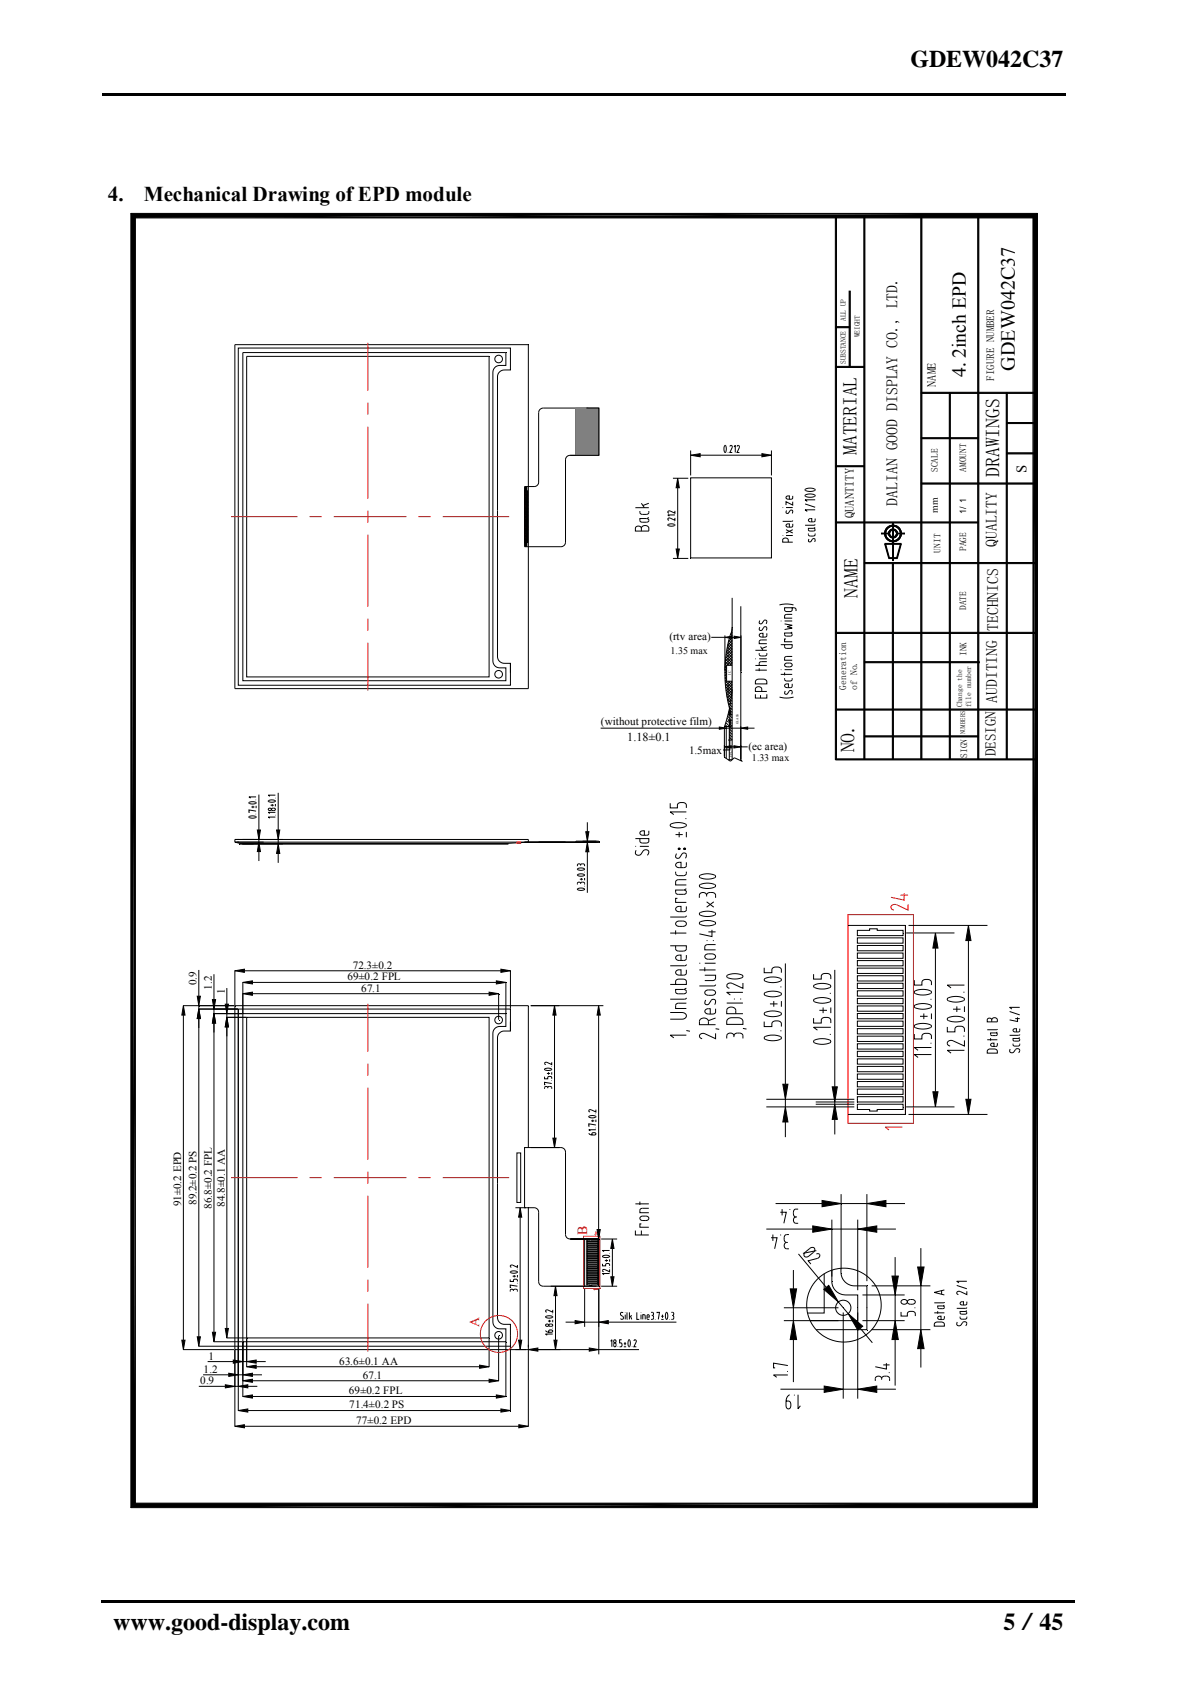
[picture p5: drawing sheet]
<svg xmlns="http://www.w3.org/2000/svg" width="210mm" height="297mm" viewBox="0 0 210 297" stroke-linecap="round" stroke-linejoin="round" font-family="sans-serif">
<defs><g id="words">
<g font-size="4.2">
<text x="160.9" y="11.8">GDEW042C37</text>
<text x="20" y="288.1">www.good-display.com</text>
<text x="177.3" y="288.1">5／45</text>
</g>
<g font-size="3.7">
<text x="19" y="35.6">4.</text>
<text x="25.4" y="35.6">Mechanical Drawing of EPD module</text>
</g>
<g font-size="3.5">
<text x="179.3" y="65.5" transform="rotate(-90 179.3 65.5)">GDEW042C37</text>
<text x="170.6" y="66.7" transform="rotate(-90 170.6 66.7)">4.2inch EPD</text>
</g>
<g font-size="3.4">
<text x="151.4" y="80.4" transform="rotate(-90 151.4 80.4)">MATERIAL</text>
<text x="176.6" y="84.3" transform="rotate(-90 176.6 84.3)">DRAWINGS</text>
<text x="151.6" y="105.6" transform="rotate(-90 151.6 105.6)">NAME</text>
<text x="151" y="133" transform="rotate(-90 151 133)">NO.</text>
</g>
<g font-size="2.8">
<text x="158.6" y="89.4" transform="rotate(-90 158.6 89.4)">DALIAN GOOD DISPLAY CO., LTD.</text>
<text x="176.1" y="96.6" transform="rotate(-90 176.1 96.6)">QUALITY</text>
<text x="176.4" y="111.4" transform="rotate(-90 176.4 111.4)">TECHNICS</text>
<text x="176.2" y="124.1" transform="rotate(-90 176.2 124.1)">AUDITING</text>
</g>
<text font-size="2.7" x="175.9" y="133.6" transform="rotate(-90 175.9 133.6)">DESIGN</text>
<text font-size="2.6" x="181.4" y="83.5" transform="rotate(-90 181.4 83.5)">S</text>
<g font-size="2.5" fill="#f00">
<text x="103.7" y="218.3" transform="rotate(-90 103.7 218.3)">B</text>
<text x="84.7" y="234.6" transform="rotate(-90 84.7 234.6)">A</text>
</g>
<g font-size="2.2">
<text x="165.4" y="68.4" transform="rotate(-90 165.4 68.4)">NAME</text>
<text x="150.9" y="91.6" transform="rotate(-90 150.9 91.6)">QUANTITY</text>
</g>
<text font-size="2.1" x="110.8" y="130.9">1.18±0.1</text>
<g font-size="2">
<text x="118.3" y="113.1">(rtv area)</text>
<text x="106.2" y="128.1">(without protective film)</text>
<text x="121.8" y="133.2">1.5max</text>
<text x="132.2" y="132.4">(ec area)</text>
<text x="61.4" y="173.3">69±0.2 FPL</text>
<text x="62.3" y="171.2">72.3±0.2</text>
<text x="34.7" y="174.1" transform="rotate(-90 34.7 174.1)">0.9</text>
<text x="37.4" y="174.9" transform="rotate(-90 37.4 174.9)">1.2</text>
<text x="39.7" y="175.7" transform="rotate(-90 39.7 175.7)">1</text>
<text x="63.8" y="175.2">67.1</text>
<text x="32" y="213.1" transform="rotate(-90 32 213.1)">91±0.2 EPD</text>
<text x="34.7" y="213" transform="rotate(-90 34.7 213)">89.2±0.2 PS</text>
<text x="37.4" y="213.6" transform="rotate(-90 37.4 213.6)">86.8±0.2 FPL</text>
<text x="39.7" y="213.3" transform="rotate(-90 39.7 213.3)">84.8±0.1 AA</text>
<text x="35.4" y="244.6">0.9</text>
<text x="36" y="242.6">1.2</text>
<text x="36.8" y="240.3">1</text>
<text x="59.9" y="241.2">63.6±0.1 AA</text>
<text x="64.1" y="243.6">67.1</text>
<text x="61.6" y="246.4">69±0.2 FPL</text>
<text x="61.7" y="248.9">71.4±0.2 PS</text>
<text x="62.9" y="251.7">77±0.2 EPD</text>
</g>
<text font-size="1.9" x="175.7" y="67.3" transform="rotate(-90 175.7 67.3)">FIGURE NUMBER</text>
<g font-size="1.8">
<text x="118.4" y="115.6">1.35 max</text>
<text x="132.8" y="134.4">1.33 max</text>
</g>
<g font-size="1.7">
<text x="165.7" y="83.4" transform="rotate(-90 165.7 83.4)">SCALE</text>
<text x="170.7" y="83.3" transform="rotate(-90 170.7 83.3)">AMOUNT</text>
<text x="165.7" y="90.6" transform="rotate(-90 165.7 90.6)">mm</text>
<text x="166.2" y="97.6" transform="rotate(-90 166.2 97.6)">UNIT</text>
<text x="170.7" y="97.4" transform="rotate(-90 170.7 97.4)">PAGE</text>
<text x="170.7" y="107.8" transform="rotate(-90 170.7 107.8)">DATE</text>
<text x="170.8" y="115.9" transform="rotate(-90 170.8 115.9)">INK</text>
<text x="149.5" y="121.9" transform="rotate(-90 149.5 121.9)">Generation</text>
<text x="151.5" y="121.9" transform="rotate(-90 151.5 121.9)">of No.</text>
<text x="170.9" y="133.9" transform="rotate(-90 170.9 133.9)">SIGN</text>
</g>
<text font-size="1.6" x="170.7" y="90.8" transform="rotate(-90 170.7 90.8)">1/ 1</text>
<g font-size="1.3">
<text x="149.4" y="56.8" transform="rotate(-90 149.4 56.8)">ALL UP</text>
<text x="151.9" y="59.6" transform="rotate(-90 151.9 59.6)">WEIGHT</text>
<text x="149.4" y="64.4" transform="rotate(-90 149.4 64.4)">SUBSTANCE</text>
<text x="170" y="124.9" transform="rotate(-90 170 124.9)">Change the</text>
<text x="171.6" y="125" transform="rotate(-90 171.6 125)">file number</text>
</g>
<text font-size="1.2" x="170.5" y="129.7" transform="rotate(-90 170.5 129.7)">NUMBERS</text>
<text font-size=".7" x="129.1" y="119.2" transform="rotate(-90 129.1 119.2)">IC</text>
<g font-size=".6">
<text x="128.9" y="122.2" transform="rotate(-90 128.9 122.2)">RTV</text>
<text x="129.1" y="127.7" transform="rotate(-90 129.1 127.7)">EC</text>
<text x="130.5" y="128" transform="rotate(-90 130.5 128)">GLASS</text>
<text x="128.8" y="132.6" transform="rotate(-90 128.8 132.6)">PS</text>
<text x="129.3" y="133.7" transform="rotate(-90 129.3 133.7)">FPL</text>
</g>
</g></defs>
<g fill="none" stroke="#000" stroke-width=".18">
<path d="M32.3 177.7h9.1M32.4 179.4v57.4M32.4 177.7l.3 1.7h-.6zM35.1 178.3h6.9M35.1 180v56.2M35.1 178.3l.3 1.7h-.5zM37.7 179.1h5.1M37.8 179.1l.3 1.7h-.6zM40 179.8h3.5M40.1 179.8l.3 1.7h-.6zM41.5 171.5v6.1M41.5 171.5l1.7-.2v.5z"/>
<path d="M42.9 175.6l1.7-.3v.6zM42.9 173.6l1.7-.3v.6zM42.9 173.5v5.5M42.9 179.1h46.5v2.3h-1.1a1.21 1.21 0 0 0-1.2 1.2v51a1.22 1.22 0 0 0 1.2 1.2h1.1v2.3h-46.5zM43.2 171.5h45.3M43.6 179.8h42.8v56.6h-42.8zM44.6 175.6h41.8M44.6 173.6h43.1M86.4 175.3l1.7 .3-1.7 .3zM87.7 173.3l1.7 .3-1.7 .3zM88.1 175.5v4.7M88.5 171.3l1.7 .2-1.7 .3z"/>
<path d="M89.4 173.5v5.5M90.2 171.5v6.7M37.8 180.8v54.6M40.1 181.5v53.2M90.2 180.5v1.7h-1.1a1.19 1.19 0 0 0-1.2 1.2v49.4a1.2 1.2 0 0 0 1.2 1.2h1.1v2M90.2 182.2v-3.9h-48.1v59.6h48.1v-2M91.3 203.7h.7v8.8h-.7zM93.4 202.8v-25.1h-51.9v60.8h51.9M105.8 218.9v8.4M32.1 236.8h.6l-.3 1.7zM32.3 238.5h9.1M34.9 236.2h.5l-.3 1.7z"/>
<path d="M35.1 237.9h6.9M37.5 235.4h.6l-.3 1.7zM37.7 237.1h5.1M39.8 234.7h.6l-.3 1.7zM40 236.4h3.5M41.5 238.6v13.5M42.1 238v11.3M42.9 237.1v9.7M43.6 236.5v5.1M86.4 236.5v5.1M88.1 236v8M89.4 237.1v9.7"/>
<path d="M90.2 238v11.3M93.4 238.6v13.5M41.5 252l1.7-.2v.5zM42.1 249.2l1.7-.2v.5zM42.9 246.8l1.7-.3v.5zM42.9 244l1.7-.3v.6zM43.2 252h48.5M43.6 241.5l1.7-.3v.6zM43.8 249.2h44.7M44.6 246.8h43.1M44.6 244h41.8M45.3 241.5h39.4"/>
<path d="M84.7 241.2l1.7 .3-1.7 .3zM86.4 243.7l1.7 .3-1.7 .3zM87.7 246.5l1.7 .3-1.7 .2zM88.5 249l1.7 .2-1.7 .3zM91.7 251.8l1.7 .2-1.7 .3z"/>
</g>
<g fill="#000">
<path d="M32.4 177.7l.3 1.7h-.6zM35.1 178.3l.3 1.7h-.5zM41.5 171.5l1.7-.2v.5zM42.9 175.6l1.7-.3v.6zM42.9 173.6l1.7-.3v.6zM86.4 175.3l1.7 .3-1.7 .3zM87.7 173.3l1.7 .3-1.7 .3zM88.5 171.3l1.7 .2-1.7 .3zM37.8 179.1l.3 1.7h-.6zM40.1 179.8l.3 1.7h-.6zM32.1 236.8h.6l-.3 1.7zM34.9 236.2h.5l-.3 1.7z"/>
<path d="M37.5 235.4h.6l-.3 1.7zM39.8 234.7h.6l-.3 1.7zM41.5 252l1.7-.2v.5zM42.1 249.2l1.7-.2v.5zM42.9 246.8l1.7-.3v.5zM42.9 244l1.7-.3v.6zM43.6 241.5l1.7-.3v.6zM84.7 241.2l1.7 .3-1.7 .3zM86.4 243.7l1.7 .3-1.7 .3zM87.7 246.5l1.7 .3-1.7 .2zM88.5 249l1.7 .2-1.7 .3zM91.7 251.8l1.7 .2-1.7 .3z"/>
</g>
<g fill="#000">
<path d="M32.4 177.7l.1 .1zM35.1 178.3l.1 .1zM37.8 179.1v.1zM40 179.8l.1 .1zM41.5 177.7l.1 .1zM42.1 178.3l.1 .1zM42.9 179.1l.1 .1zM43.6 179.8l.1 .1zM88.1 175.6l.1 .1zM89.4 179.1l.1 .1zM89.4 173.6l.1 .1zM90.2 178.3l.1 .1z"/>
<path d="M90.2 171.6h.1zM88.1 180.3l.1 .1zM41.5 238.4l.1 .1zM42.1 237.9h.1zM42.9 237.1l.1 .1zM43.6 236.4l.1 .1zM86.4 236.4l.1 .1zM88.1 236l.1 .1zM89.4 237.1l.1 .1zM90.2 237.9h.1zM93.4 238.4l.1 .1zM41.5 252l.1 .1z"/>
<path d="M42.9 244h.1zM43.6 241.5l.1 .1zM89.4 246.7l.1 .1zM90.2 249.3l.1 .1z"/>
</g>
<path d="M106 227.7l.1 .1z" fill="#f00"/>
<path d="M103.1 218.5h2.9v9.2h-2.9zM105.6 217.6h.3M105.7 217.5v.3l-.5-.1M105.9 218v.3l-.7-.3v.2l.1 .1M105.7 227.8h-.8l.2 .2" fill="none" stroke="#f00" stroke-width=".18"/>
<g fill="none" stroke="#000" stroke-width=".18">
<path d="M41.5 60.9h51.9v60.8h-51.9zM92.8 86v.7h.2l.1-.7v.7l.1 .1h-.5zM100.7 218.9h5.1h-5.1a.81 .81 0 0 1-.8-.8v-14.5a.81 .81 0 0 0-.8-.8h-6.4v10.6h1.7a.79 .79 0 0 1 .8 .8v12.3a.81 .81 0 0 0 .8 .8h9.8v-8.4M106.2 218.9h2.8M108.2 218.9l.3 1.7h-.6zM106.2 227.3h2.8M106.5 223.3v.4h.5v-.3l.2-.1h.4l.1 .4M106.5 221.9l.5-.1a.52 .52 0 0 1 .7 .3l-.5 .1a.53 .53 0 0 1-.7-.2zM106.9 222.7h.5M107.1 222.5v.4M107.6 224h.1M107.6 221.5h.1"/>
<path d="M107.7 224.3v.4l-1-.4a.21 .21 0 0 0-.2 .2 .21 .21 0 0 0 .2 .2M107.7 225h-1.2l.2 .2M107.7 221h-1.2l.2 .2M107.7 222.5v.4M107.9 225.6h.6l-.3 1.7zM108.2 220.6v5"/>
</g>
<path d="M107.9 225.6h.6l-.3 1.7zM108.2 218.9l.3 1.7h-.6z" fill="#000"/>
<path d="M93.4 60.9l.1 .1zM93.2 86.7l.1 .1zM105.8 219l.1 .1zM108.2 219l.1 .1zM105.8 227.3l.1 .1z" fill="#000"/>
<path d="M92.8 86.8l.1 .1z" fill="#f00"/>
<path d="M92.8 86.8v.1" fill="none" stroke="#f00" stroke-width=".18"/>
<path d="M93.2 86.8l.1 .1z" fill="#000"/>
<path d="M92.7 86.8l.5 .1z" fill="none" stroke="#000" stroke-width=".18"/>
<path d="M92.8 87l.1 .1z" fill="#f00"/>
<path d="M92.8 87v.1" fill="none" stroke="#f00" stroke-width=".18"/>
<path d="M93.2 87l.1 .1z" fill="#000"/>
<path d="M92.7 87l.5 .1z" fill="none" stroke="#000" stroke-width=".18"/>
<path d="M92.8 87.2h.1z" fill="#f00"/>
<path d="M92.8 87.1v.1" fill="none" stroke="#f00" stroke-width=".18"/>
<path d="M93.2 87.2h.1z" fill="#000"/>
<path d="M92.7 87.1l.5 .1z" fill="none" stroke="#000" stroke-width=".18"/>
<path d="M92.8 87.2l.1 .1z" fill="#f00"/>
<path d="M92.8 87.2v.1" fill="none" stroke="#f00" stroke-width=".18"/>
<path d="M93.2 87.2l.1 .1z" fill="#000"/>
<path d="M92.7 87.2l.5 .1z" fill="none" stroke="#000" stroke-width=".18"/>
<path d="M92.8 87.4l.1 .1z" fill="#f00"/>
<path d="M92.8 87.4v.1" fill="none" stroke="#f00" stroke-width=".18"/>
<path d="M93.2 87.4l.1 .1z" fill="#000"/>
<path d="M92.7 87.4l.5 .1z" fill="none" stroke="#000" stroke-width=".18"/>
<path d="M92.8 87.4l.1 .1z" fill="#f00"/>
<path d="M92.8 87.4v.1" fill="none" stroke="#f00" stroke-width=".18"/>
<path d="M93.2 87.4l.1 .1z" fill="#000"/>
<path d="M92.7 87.4l.5 .1z" fill="none" stroke="#000" stroke-width=".18"/>
<path d="M92.8 87.5l.1 .1z" fill="#f00"/>
<path d="M92.8 87.5v.1" fill="none" stroke="#f00" stroke-width=".18"/>
<path d="M93.2 87.5l.1 .1z" fill="#000"/>
<path d="M92.7 87.5l.5 .1z" fill="none" stroke="#000" stroke-width=".18"/>
<path d="M92.8 87.5l.1 .1z" fill="#f00"/>
<path d="M92.8 87.5v.1" fill="none" stroke="#f00" stroke-width=".18"/>
<path d="M93.2 87.5l.1 .1z" fill="#000"/>
<path d="M92.7 87.5l.5 .1z" fill="none" stroke="#000" stroke-width=".18"/>
<path d="M92.8 87.7h.1z" fill="#f00"/>
<path d="M92.8 87.6v.1" fill="none" stroke="#f00" stroke-width=".18"/>
<path d="M93.2 87.7h.1z" fill="#000"/>
<path d="M92.7 87.6l.5 .1z" fill="none" stroke="#000" stroke-width=".18"/>
<path d="M92.8 87.7l.1 .1z" fill="#f00"/>
<path d="M92.8 87.8v.1" fill="none" stroke="#f00" stroke-width=".18"/>
<path d="M93.2 87.7l.1 .1z" fill="#000"/>
<path d="M92.7 87.8l.5 .1z" fill="none" stroke="#000" stroke-width=".18"/>
<path d="M92.8 87.9l.1 .1z" fill="#f00"/>
<path d="M92.8 87.9v.1" fill="none" stroke="#f00" stroke-width=".18"/>
<path d="M93.2 87.9l.1 .1z" fill="#000"/>
<path d="M92.7 87.9l.5 .1z" fill="none" stroke="#000" stroke-width=".18"/>
<path d="M92.8 88.1l.1 .1z" fill="#f00"/>
<path d="M92.8 88.1h.1" fill="none" stroke="#f00" stroke-width=".18"/>
<path d="M93.2 88.1l.1 .1z" fill="#000"/>
<path d="M92.7 88.1h.5z" fill="none" stroke="#000" stroke-width=".18"/>
<path d="M92.8 88.1l.1 .1z" fill="#f00"/>
<path d="M92.8 88.1h.1" fill="none" stroke="#f00" stroke-width=".18"/>
<path d="M93.2 88.1l.1 .1z" fill="#000"/>
<path d="M92.7 88.1h.5z" fill="none" stroke="#000" stroke-width=".18"/>
<path d="M92.8 88.2l.1 .1z" fill="#f00"/>
<path d="M92.8 88.2v.1" fill="none" stroke="#f00" stroke-width=".18"/>
<path d="M93.2 88.2l.1 .1z" fill="#000"/>
<path d="M92.7 88.2l.5 .1z" fill="none" stroke="#000" stroke-width=".18"/>
<path d="M92.8 88.3l.1 .1z" fill="#f00"/>
<path d="M92.8 88.3v.1" fill="none" stroke="#f00" stroke-width=".18"/>
<path d="M93.2 88.3l.1 .1z" fill="#000"/>
<path d="M92.7 88.3l.5 .1z" fill="none" stroke="#000" stroke-width=".18"/>
<path d="M92.8 88.4l.1 .1z" fill="#f00"/>
<path d="M92.8 88.5h.1" fill="none" stroke="#f00" stroke-width=".18"/>
<path d="M93.2 88.4l.1 .1z" fill="#000"/>
<path d="M92.7 88.5h.5z" fill="none" stroke="#000" stroke-width=".18"/>
<path d="M92.8 95.4h.1z" fill="#f00"/>
<path d="M92.8 95.4v.1" fill="none" stroke="#f00" stroke-width=".18"/>
<path d="M93.2 95.4h.1z" fill="#000"/>
<path d="M92.7 95.4l.5 .1z" fill="none" stroke="#000" stroke-width=".18"/>
<path d="M92.8 95.3l.1 .1z" fill="#f00"/>
<path d="M92.8 95.3h.1" fill="none" stroke="#f00" stroke-width=".18"/>
<path d="M93.2 95.3l.1 .1z" fill="#000"/>
<path d="M92.7 95.3h.5z" fill="none" stroke="#000" stroke-width=".18"/>
<path d="M92.8 95.1l.1 .1z" fill="#f00"/>
<path d="M92.8 95.1v.1" fill="none" stroke="#f00" stroke-width=".18"/>
<path d="M93.2 95.1l.1 .1z" fill="#000"/>
<path d="M92.7 95.1l.5 .1z" fill="none" stroke="#000" stroke-width=".18"/>
<path d="M92.8 95l.1 .1z" fill="#f00"/>
<path d="M92.8 95v.1" fill="none" stroke="#f00" stroke-width=".18"/>
<path d="M93.2 95l.1 .1z" fill="#000"/>
<path d="M92.7 95l.5 .1z" fill="none" stroke="#000" stroke-width=".18"/>
<path d="M92.8 94.9h.1z" fill="#f00"/>
<path d="M92.8 94.9h.1" fill="none" stroke="#f00" stroke-width=".18"/>
<path d="M93.2 94.9h.1z" fill="#000"/>
<path d="M92.7 94.9h.5z" fill="none" stroke="#000" stroke-width=".18"/>
<path d="M92.8 94.8l.1 .1z" fill="#f00"/>
<path d="M92.8 94.7v.1" fill="none" stroke="#f00" stroke-width=".18"/>
<path d="M93.2 94.8l.1 .1z" fill="#000"/>
<path d="M92.7 94.7l.5 .1z" fill="none" stroke="#000" stroke-width=".18"/>
<path d="M92.8 94.6l.1 .1z" fill="#f00"/>
<path d="M92.8 94.6v.1" fill="none" stroke="#f00" stroke-width=".18"/>
<path d="M93.2 94.6l.1 .1z" fill="#000"/>
<path d="M92.7 94.6l.5 .1z" fill="none" stroke="#000" stroke-width=".18"/>
<path d="M92.8 94.4l.1 .1z" fill="#f00"/>
<path d="M92.8 94.5h.1" fill="none" stroke="#f00" stroke-width=".18"/>
<path d="M93.2 94.4l.1 .1z" fill="#000"/>
<path d="M92.7 94.5h.5z" fill="none" stroke="#000" stroke-width=".18"/>
<path d="M92.8 94.4l.1 .1z" fill="#f00"/>
<path d="M92.8 94.5h.1" fill="none" stroke="#f00" stroke-width=".18"/>
<path d="M93.2 94.4l.1 .1z" fill="#000"/>
<path d="M92.7 94.5h.5z" fill="none" stroke="#000" stroke-width=".18"/>
<path d="M92.8 94.3l.1 .1z" fill="#f00"/>
<path d="M92.8 94.3v.1" fill="none" stroke="#f00" stroke-width=".18"/>
<path d="M93.2 94.3l.1 .1z" fill="#000"/>
<path d="M92.7 94.3l.5 .1z" fill="none" stroke="#000" stroke-width=".18"/>
<path d="M92.8 94.2l.1 .1z" fill="#f00"/>
<path d="M92.8 94.2v.1" fill="none" stroke="#f00" stroke-width=".18"/>
<path d="M93.2 94.2l.1 .1z" fill="#000"/>
<path d="M92.7 94.2l.5 .1z" fill="none" stroke="#000" stroke-width=".18"/>
<path d="M92.8 94.1l.1 .1z" fill="#f00"/>
<path d="M92.8 94.1h.1" fill="none" stroke="#f00" stroke-width=".18"/>
<path d="M93.2 94.1l.1 .1z" fill="#000"/>
<path d="M92.7 94.1h.5z" fill="none" stroke="#000" stroke-width=".18"/>
<path d="M92.8 93.9l.1 .1z" fill="#f00"/>
<path d="M92.8 93.9v.1" fill="none" stroke="#f00" stroke-width=".18"/>
<path d="M93.2 93.9l.1 .1z" fill="#000"/>
<path d="M92.7 93.9l.5 .1z" fill="none" stroke="#000" stroke-width=".18"/>
<path d="M92.8 93.8h.1z" fill="#f00"/>
<path d="M92.8 93.8v.1" fill="none" stroke="#f00" stroke-width=".18"/>
<path d="M93.2 93.8h.1z" fill="#000"/>
<path d="M92.7 93.8l.5 .1z" fill="none" stroke="#000" stroke-width=".18"/>
<path d="M92.8 93.7l.1 .1z" fill="#f00"/>
<path d="M92.8 93.7h.1" fill="none" stroke="#f00" stroke-width=".18"/>
<path d="M93.2 93.7l.1 .1z" fill="#000"/>
<path d="M92.7 93.7h.5z" fill="none" stroke="#000" stroke-width=".18"/>
<path d="M92.8 93.5l.1 .1z" fill="#f00"/>
<path d="M92.8 93.5v.1" fill="none" stroke="#f00" stroke-width=".18"/>
<path d="M93.2 93.5l.1 .1z" fill="#000"/>
<path d="M92.7 93.5l.5 .1z" fill="none" stroke="#000" stroke-width=".18"/>
<path d="M92.8 93.2l.1 .1z" fill="#f00"/>
<path d="M92.8 93.3h.1" fill="none" stroke="#f00" stroke-width=".18"/>
<path d="M93.2 93.2l.1 .1z" fill="#000"/>
<path d="M92.7 93.3h.5z" fill="none" stroke="#000" stroke-width=".18"/>
<path d="M92.8 93.2h.1z" fill="#f00"/>
<path d="M92.8 93.1v.1" fill="none" stroke="#f00" stroke-width=".18"/>
<path d="M93.2 93.2h.1z" fill="#000"/>
<path d="M92.7 93.1l.5 .1z" fill="none" stroke="#000" stroke-width=".18"/>
<path d="M92.8 93l.1 .1z" fill="#f00"/>
<path d="M92.8 93v.1" fill="none" stroke="#f00" stroke-width=".18"/>
<path d="M93.2 93l.1 .1z" fill="#000"/>
<path d="M92.7 93l.5 .1z" fill="none" stroke="#000" stroke-width=".18"/>
<path d="M92.8 92.8l.1 .1z" fill="#f00"/>
<path d="M92.8 92.9h.1" fill="none" stroke="#f00" stroke-width=".18"/>
<path d="M93.2 92.8l.1 .1z" fill="#000"/>
<path d="M92.7 92.9h.5z" fill="none" stroke="#000" stroke-width=".18"/>
<path d="M92.8 91.9l.1 .1z" fill="#f00"/>
<path d="M92.8 91.9v.1" fill="none" stroke="#f00" stroke-width=".18"/>
<path d="M93.2 91.9l.1 .1z" fill="#000"/>
<path d="M92.7 91.9l.5 .1z" fill="none" stroke="#000" stroke-width=".18"/>
<path d="M92.8 88.6l.1 .1z" fill="#f00"/>
<path d="M92.8 88.6v.1" fill="none" stroke="#f00" stroke-width=".18"/>
<path d="M93.2 88.6l.1 .1z" fill="#000"/>
<path d="M92.7 88.6l.5 .1z" fill="none" stroke="#000" stroke-width=".18"/>
<path d="M92.8 88.6l.1 .1z" fill="#f00"/>
<path d="M92.8 88.6v.1" fill="none" stroke="#f00" stroke-width=".18"/>
<path d="M93.2 88.6l.1 .1z" fill="#000"/>
<path d="M92.7 88.6l.5 .1z" fill="none" stroke="#000" stroke-width=".18"/>
<path d="M92.8 88.7l.1 .1z" fill="#f00"/>
<path d="M92.8 88.7v.1" fill="none" stroke="#f00" stroke-width=".18"/>
<path d="M93.2 88.7l.1 .1z" fill="#000"/>
<path d="M92.7 88.7l.5 .1z" fill="none" stroke="#000" stroke-width=".18"/>
<path d="M92.8 88.7l.1 .1z" fill="#f00"/>
<path d="M92.8 88.7v.1" fill="none" stroke="#f00" stroke-width=".18"/>
<path d="M93.2 88.7l.1 .1z" fill="#000"/>
<path d="M92.7 88.7l.5 .1z" fill="none" stroke="#000" stroke-width=".18"/>
<path d="M92.8 88.8l.1 .1z" fill="#f00"/>
<path d="M92.8 88.9h.1" fill="none" stroke="#f00" stroke-width=".18"/>
<path d="M93.2 88.8l.1 .1z" fill="#000"/>
<path d="M92.7 88.9h.5z" fill="none" stroke="#000" stroke-width=".18"/>
<path d="M92.8 89l.1 .1z" fill="#f00"/>
<path d="M92.8 89v.1" fill="none" stroke="#f00" stroke-width=".18"/>
<path d="M93.2 89l.1 .1z" fill="#000"/>
<path d="M92.7 89l.5 .1z" fill="none" stroke="#000" stroke-width=".18"/>
<path d="M92.8 89.1l.1 .1z" fill="#f00"/>
<path d="M92.8 89.1v.1" fill="none" stroke="#f00" stroke-width=".18"/>
<path d="M93.2 89.1l.1 .1z" fill="#000"/>
<path d="M92.7 89.1l.5 .1z" fill="none" stroke="#000" stroke-width=".18"/>
<path d="M92.8 89.3l.1 .1z" fill="#f00"/>
<path d="M92.8 89.3h.1" fill="none" stroke="#f00" stroke-width=".18"/>
<path d="M93.2 89.3l.1 .1z" fill="#000"/>
<path d="M92.7 89.3h.5z" fill="none" stroke="#000" stroke-width=".18"/>
<path d="M92.8 89.3l.1 .1z" fill="#f00"/>
<path d="M92.8 89.3h.1" fill="none" stroke="#f00" stroke-width=".18"/>
<path d="M93.2 89.3l.1 .1z" fill="#000"/>
<path d="M92.7 89.3h.5z" fill="none" stroke="#000" stroke-width=".18"/>
<path d="M92.8 89.4h.1z" fill="#f00"/>
<path d="M92.8 89.4v.1" fill="none" stroke="#f00" stroke-width=".18"/>
<path d="M93.2 89.4h.1z" fill="#000"/>
<path d="M92.7 89.4l.5 .1z" fill="none" stroke="#000" stroke-width=".18"/>
<path d="M92.8 89.5l.1 .1z" fill="#f00"/>
<path d="M92.8 89.5v.1" fill="none" stroke="#f00" stroke-width=".18"/>
<path d="M93.2 89.5l.1 .1z" fill="#000"/>
<path d="M92.7 89.5l.5 .1z" fill="none" stroke="#000" stroke-width=".18"/>
<path d="M92.8 89.7l.1 .1z" fill="#f00"/>
<path d="M92.8 89.6v.1" fill="none" stroke="#f00" stroke-width=".18"/>
<path d="M93.2 89.7l.1 .1z" fill="#000"/>
<path d="M92.7 89.6l.5 .1z" fill="none" stroke="#000" stroke-width=".18"/>
<path d="M92.8 89.8l.1 .1z" fill="#f00"/>
<path d="M92.8 89.8v.1" fill="none" stroke="#f00" stroke-width=".18"/>
<path d="M93.2 89.8l.1 .1z" fill="#000"/>
<path d="M92.7 89.8l.5 .1z" fill="none" stroke="#000" stroke-width=".18"/>
<path d="M92.8 89.8l.1 .1z" fill="#f00"/>
<path d="M92.8 89.8v.1" fill="none" stroke="#f00" stroke-width=".18"/>
<path d="M93.2 89.8l.1 .1z" fill="#000"/>
<path d="M92.7 89.8l.5 .1z" fill="none" stroke="#000" stroke-width=".18"/>
<path d="M92.8 89.9l.1 .1z" fill="#f00"/>
<path d="M92.8 89.9v.1" fill="none" stroke="#f00" stroke-width=".18"/>
<path d="M93.2 89.9l.1 .1z" fill="#000"/>
<path d="M92.7 89.9l.5 .1z" fill="none" stroke="#000" stroke-width=".18"/>
<path d="M92.8 89.9l.1 .1z" fill="#f00"/>
<path d="M92.8 89.9v.1" fill="none" stroke="#f00" stroke-width=".18"/>
<path d="M93.2 89.9l.1 .1z" fill="#000"/>
<path d="M92.7 89.9l.5 .1z" fill="none" stroke="#000" stroke-width=".18"/>
<path d="M92.8 90l.1 .1z" fill="#f00"/>
<path d="M92.8 90.1h.1" fill="none" stroke="#f00" stroke-width=".18"/>
<path d="M93.2 90l.1 .1z" fill="#000"/>
<path d="M92.7 90.1h.5z" fill="none" stroke="#000" stroke-width=".18"/>
<path d="M92.8 90.2l.1 .1z" fill="#f00"/>
<path d="M92.8 90.2v.1" fill="none" stroke="#f00" stroke-width=".18"/>
<path d="M93.2 90.2l.1 .1z" fill="#000"/>
<path d="M92.7 90.2l.5 .1z" fill="none" stroke="#000" stroke-width=".18"/>
<path d="M92.8 90.3l.1 .1z" fill="#f00"/>
<path d="M92.8 90.3v.1" fill="none" stroke="#f00" stroke-width=".18"/>
<path d="M93.2 90.3l.1 .1z" fill="#000"/>
<path d="M92.7 90.3l.5 .1z" fill="none" stroke="#000" stroke-width=".18"/>
<path d="M92.8 90.5h.1z" fill="#f00"/>
<path d="M92.8 90.5h.1" fill="none" stroke="#f00" stroke-width=".18"/>
<path d="M93.2 90.5h.1z" fill="#000"/>
<path d="M92.7 90.5h.5z" fill="none" stroke="#000" stroke-width=".18"/>
<path d="M92.8 90.5h.1z" fill="#f00"/>
<path d="M92.8 90.5h.1" fill="none" stroke="#f00" stroke-width=".18"/>
<path d="M93.2 90.5h.1z" fill="#000"/>
<path d="M92.7 90.5h.5z" fill="none" stroke="#000" stroke-width=".18"/>
<path d="M92.8 90.6l.1 .1z" fill="#f00"/>
<path d="M92.8 90.6v.1" fill="none" stroke="#f00" stroke-width=".18"/>
<path d="M93.2 90.6l.1 .1z" fill="#000"/>
<path d="M92.7 90.6l.5 .1z" fill="none" stroke="#000" stroke-width=".18"/>
<path d="M92.8 90.7l.1 .1z" fill="#f00"/>
<path d="M92.8 90.7v.1" fill="none" stroke="#f00" stroke-width=".18"/>
<path d="M93.2 90.7l.1 .1z" fill="#000"/>
<path d="M92.7 90.7l.5 .1z" fill="none" stroke="#000" stroke-width=".18"/>
<path d="M92.8 90.9l.1 .1z" fill="#f00"/>
<path d="M92.8 90.9h.1" fill="none" stroke="#f00" stroke-width=".18"/>
<path d="M93.2 90.9l.1 .1z" fill="#000"/>
<path d="M92.7 90.9h.5z" fill="none" stroke="#000" stroke-width=".18"/>
<path d="M92.8 91h.1z" fill="#f00"/>
<path d="M92.8 91v.1" fill="none" stroke="#f00" stroke-width=".18"/>
<path d="M93.2 91h.1z" fill="#000"/>
<path d="M92.7 91l.5 .1z" fill="none" stroke="#000" stroke-width=".18"/>
<path d="M92.8 91h.1z" fill="#f00"/>
<path d="M92.8 91v.1" fill="none" stroke="#f00" stroke-width=".18"/>
<path d="M93.2 91h.1z" fill="#000"/>
<path d="M92.7 91l.5 .1z" fill="none" stroke="#000" stroke-width=".18"/>
<path d="M92.8 91.1l.1 .1z" fill="#f00"/>
<path d="M92.8 91.1v.1" fill="none" stroke="#f00" stroke-width=".18"/>
<path d="M93.2 91.1l.1 .1z" fill="#000"/>
<path d="M92.7 91.1l.5 .1z" fill="none" stroke="#000" stroke-width=".18"/>
<path d="M92.8 91.1l.1 .1z" fill="#f00"/>
<path d="M92.8 91.1v.1" fill="none" stroke="#f00" stroke-width=".18"/>
<path d="M93.2 91.1l.1 .1z" fill="#000"/>
<path d="M92.7 91.1l.5 .1z" fill="none" stroke="#000" stroke-width=".18"/>
<path d="M92.8 91.2l.1 .1z" fill="#f00"/>
<path d="M92.8 91.3h.1" fill="none" stroke="#f00" stroke-width=".18"/>
<path d="M93.2 91.2l.1 .1z" fill="#000"/>
<path d="M92.7 91.3h.5z" fill="none" stroke="#000" stroke-width=".18"/>
<path d="M92.8 91.4l.1 .1z" fill="#f00"/>
<path d="M92.8 91.4v.1" fill="none" stroke="#f00" stroke-width=".18"/>
<path d="M93.2 91.4l.1 .1z" fill="#000"/>
<path d="M92.7 91.4l.5 .1z" fill="none" stroke="#000" stroke-width=".18"/>
<path d="M92.8 91.6h.1z" fill="#f00"/>
<path d="M92.8 91.5v.1" fill="none" stroke="#f00" stroke-width=".18"/>
<path d="M93.2 91.6h.1z" fill="#000"/>
<path d="M92.7 91.5l.5 .1z" fill="none" stroke="#000" stroke-width=".18"/>
<path d="M92.8 91.6l.1 .1z" fill="#f00"/>
<path d="M92.8 91.7h.1" fill="none" stroke="#f00" stroke-width=".18"/>
<path d="M93.2 91.6l.1 .1z" fill="#000"/>
<path d="M92.7 91.7h.5z" fill="none" stroke="#000" stroke-width=".18"/>
<path d="M92.8 91.6l.1 .1z" fill="#f00"/>
<path d="M92.8 91.7h.1" fill="none" stroke="#f00" stroke-width=".18"/>
<path d="M93.2 91.6l.1 .1z" fill="#000"/>
<path d="M92.7 91.7h.5z" fill="none" stroke="#000" stroke-width=".18"/>
<path d="M92.8 91.8l.1 .1z" fill="#f00"/>
<path d="M92.8 91.8v.1" fill="none" stroke="#f00" stroke-width=".18"/>
<path d="M93.2 91.8l.1 .1z" fill="#000"/>
<path d="M92.7 91.8l.5 .1z" fill="none" stroke="#000" stroke-width=".18"/>
<path d="M92.8 91.9l.1 .1z" fill="#f00"/>
<path d="M92.8 91.9v.1" fill="none" stroke="#f00" stroke-width=".18"/>
<path d="M93.2 91.9l.1 .1z" fill="#000"/>
<path d="M92.7 91.9l.5 .1z" fill="none" stroke="#000" stroke-width=".18"/>
<path d="M92.8 92.1h.1z" fill="#f00"/>
<path d="M92.8 92.1h.1" fill="none" stroke="#f00" stroke-width=".18"/>
<path d="M93.2 92.1h.1z" fill="#000"/>
<path d="M92.7 92.1h.5z" fill="none" stroke="#000" stroke-width=".18"/>
<path d="M92.8 92.2l.1 .1z" fill="#f00"/>
<path d="M92.8 92.2v.1" fill="none" stroke="#f00" stroke-width=".18"/>
<path d="M93.2 92.2l.1 .1z" fill="#000"/>
<path d="M92.7 92.2l.5 .1z" fill="none" stroke="#000" stroke-width=".18"/>
<path d="M92.8 92.2l.1 .1z" fill="#f00"/>
<path d="M92.8 92.2v.1" fill="none" stroke="#f00" stroke-width=".18"/>
<path d="M93.2 92.2l.1 .1z" fill="#000"/>
<path d="M92.7 92.2l.5 .1z" fill="none" stroke="#000" stroke-width=".18"/>
<path d="M92.8 92.3l.1 .1z" fill="#f00"/>
<path d="M92.8 92.3v.1" fill="none" stroke="#f00" stroke-width=".18"/>
<path d="M93.2 92.3l.1 .1z" fill="#000"/>
<path d="M92.7 92.3l.5 .1z" fill="none" stroke="#000" stroke-width=".18"/>
<path d="M92.8 92.3l.1 .1z" fill="#f00"/>
<path d="M92.8 92.3v.1" fill="none" stroke="#f00" stroke-width=".18"/>
<path d="M93.2 92.3l.1 .1z" fill="#000"/>
<path d="M92.7 92.3l.5 .1z" fill="none" stroke="#000" stroke-width=".18"/>
<path d="M92.8 92.5l.1 .1z" fill="#f00"/>
<path d="M92.8 92.5h.1" fill="none" stroke="#f00" stroke-width=".18"/>
<path d="M93.2 92.5l.1 .1z" fill="#000"/>
<path d="M92.7 92.5h.5z" fill="none" stroke="#000" stroke-width=".18"/>
<path d="M92.8 92.6l.1 .1z" fill="#f00"/>
<path d="M92.8 92.6v.1" fill="none" stroke="#f00" stroke-width=".18"/>
<path d="M93.2 92.6l.1 .1z" fill="#000"/>
<path d="M92.7 92.6l.5 .1z" fill="none" stroke="#000" stroke-width=".18"/>
<path d="M92.8 92.7l.1 .1z" fill="#f00"/>
<path d="M92.8 92.7v.1" fill="none" stroke="#f00" stroke-width=".18"/>
<path d="M93.2 92.7l.1 .1z" fill="#000"/>
<path d="M92.7 92.7l.5 .1z" fill="none" stroke="#000" stroke-width=".18"/>
<path d="M92.8 92.8l.1 .1z" fill="#f00"/>
<path d="M92.8 92.9h.1" fill="none" stroke="#f00" stroke-width=".18"/>
<path d="M93.2 92.8l.1 .1z" fill="#000"/>
<path d="M92.7 92.9h.5z" fill="none" stroke="#000" stroke-width=".18"/>
<path d="M92.8 92.8l.1 .1z" fill="#f00"/>
<path d="M92.8 92.9h.1" fill="none" stroke="#f00" stroke-width=".18"/>
<path d="M93.2 92.8l.1 .1z" fill="#000"/>
<path d="M92.7 92.9h.5z" fill="none" stroke="#000" stroke-width=".18"/>
<path d="M92.8 93l.1 .1z" fill="#f00"/>
<path d="M92.8 93v.1" fill="none" stroke="#f00" stroke-width=".18"/>
<path d="M93.2 93l.1 .1z" fill="#000"/>
<path d="M92.7 93l.5 .1z" fill="none" stroke="#000" stroke-width=".18"/>
<path d="M92.8 93.2h.1z" fill="#f00"/>
<path d="M92.8 93.1v.1" fill="none" stroke="#f00" stroke-width=".18"/>
<path d="M93.2 93.2h.1z" fill="#000"/>
<path d="M92.7 93.1l.5 .1z" fill="none" stroke="#000" stroke-width=".18"/>
<path d="M92.8 93.2l.1 .1z" fill="#f00"/>
<path d="M92.8 93.3h.1" fill="none" stroke="#f00" stroke-width=".18"/>
<path d="M93.2 93.2l.1 .1z" fill="#000"/>
<path d="M92.7 93.3h.5z" fill="none" stroke="#000" stroke-width=".18"/>
<path d="M92.8 93.5l.1 .1z" fill="#f00"/>
<path d="M92.8 93.5v.1" fill="none" stroke="#f00" stroke-width=".18"/>
<path d="M93.2 93.5l.1 .1z" fill="#000"/>
<path d="M92.7 93.5l.5 .1z" fill="none" stroke="#000" stroke-width=".18"/>
<path d="M92.8 93.4l.1 .1z" fill="#f00"/>
<path d="M92.8 93.4v.1" fill="none" stroke="#f00" stroke-width=".18"/>
<path d="M93.2 93.4l.1 .1z" fill="#000"/>
<path d="M92.7 93.4l.5 .1z" fill="none" stroke="#000" stroke-width=".18"/>
<path d="M92.8 93.4l.1 .1z" fill="#f00"/>
<path d="M92.8 93.4v.1M91.3 148.8h.7v.2h-.7z" fill="none" stroke="#f00" stroke-width=".18"/>
<g fill="#000">
<path d="M93.2 93.4l.1 .1zM93.2 95.9l.1 .1zM93.2 95.5l.1 .1zM93.2 95.7l.1 .1zM41.5 148.8l.1 .1zM41.5 148.4h.1zM42.3 149.1l.1 .1zM42.3 148.4h.1zM45.7 148.4h.1zM49.2 148.4h.1zM93.4 177.7l.1 .1zM98 177.7v.1z"/>
<path d="M93.4 202.8l.1 .1z"/>
</g>
<g fill="none" stroke="#000" stroke-width=".18">
<path d="M101.8 72.1v8.4M104 72.1h-8a.81 .81 0 0 0-.8 .8v12.3a.78 .78 0 0 1-.8 .8h-1.7M105.8 72.1v8.4h-5.1M92.7 95.8h.5l-.1 .1v.6l-.1-.6h-.2v.6zM92.7 93.4l.5 .1zM92.7 95.5l.5 .1zM92.7 95.7h.5zM41.5 148.8h51.9M41.5 148.8v-.5h51.9v.5M41.5 148.8l.8 .2M42.3 149h47.5M42.3 149v.1h47.5v-.1"/>
<path d="M44 144.3l.5-.1a.52 .52 0 0 1 .7 .2l-.5 .2a.52 .52 0 0 1-.7-.3zM44 141.8l.5-.1a.52 .52 0 0 1 .7 .2l-.4 .2a.55 .55 0 0 1-.8-.3zM44.4 142.6h.6M44.7 142.4v.4M45.2 143.9h.1M45.2 141.3h.1M45.2 143.3l-1.2-.2v.4h.1M45.2 140.8h-1.2l.3 .2M45.2 142.4v.4M45.5 146.7h.5l-.3 1.6zM45.7 140.4v6.3M45.7 148.3v.5"/>
<path d="M45.7 150.5v1.6M45.7 148.8l.3 1.7h-.5zM47.4 141.5l.4-.1a.56 .56 0 0 1 .8 .2l-.5 .2a.5 .5 0 0 1-.7-.3zM47.5 142.9l.2-.1a.25 .25 0 0 1 .2 .4 .25 .25 0 0 1-.4 0zM47.8 142.3h.6M48 142.9l.4-.1a.21 .21 0 0 1 .3 .2 .21 .21 0 0 1-.3 .2h-.2a.21 .21 0 0 1-.2-.1 .21 .21 0 0 1 0-.2zM48.1 142.1v.4M48.6 144.1h.1M48.6 141h.1M48.7 144.4h-1.3l.3 .2M48.7 143.5h-1.3l.3 .2M48.7 140.5h-1.3l.3 .2"/>
<path d="M48.7 142.1v.4M48.9 146.7h.5l-.2 1.6zM49.2 149.1l.2 1.7h-.5zM49.2 140.1v6.6M49.2 148.3v.8M49.2 150.8v1.7M93.4 148.8l-3.6 .2M93.8 177.7h5M98 177.7l.3 1.7h-.6zM98 179.4v21.7M96.2 190.3v.3h.6v-.3l.2-.1 .4 .1 .1 .3M96.2 188.9l.5-.2a.5 .5 0 0 1 .8 .3l-.5 .2a.51 .51 0 0 1-.8-.3z"/>
<path d="M96.6 189.7h.6M96.8 192.2l.1-.2h.4l.2 .1v.3M96.8 192.2l-.1-.2h-.3l-.2 .2v.2M96.8 192.2v.1M96.9 189.5v.4M97.4 190.9h.1M97.4 188.4h.1M97.5 191.5l-1.3-.3v.5h.2M97.5 189.5v.4M97.5 187.7v.4l-1-.4a.21 .21 0 0 0-.3 .2 .21 .21 0 0 0 .2 .2M93.8 202.8h5M97.7 201.1h.6l-.3 1.7z"/>
</g>
<path d="M45.7 148.8l.3 1.7h-.5zM45.5 146.7h.5l-.3 1.6zM49.2 149.1l.2 1.7h-.5zM48.9 146.7h.5l-.2 1.6zM98 177.7l.3 1.7h-.6zM97.7 201.1h.6l-.3 1.7z" fill="#000"/>
<path d="M101.8 72.1h1.8z" fill-rule="evenodd" fill="#808080"/>
<path d="M101.8 72.1h1.8z" fill="none" stroke="#808080" stroke-width=".18"/>
<path d="M103.6 72.1h.3z" fill-rule="evenodd" fill="#808080"/>
<path d="M103.6 72.1h.3z" fill="none" stroke="#808080" stroke-width=".18"/>
<path d="M103.9 72.1h1.9z" fill-rule="evenodd" fill="#808080"/>
<path d="M103.9 72.1h1.9z" fill="none" stroke="#808080" stroke-width=".18"/>
<path d="M101.8 72.1l4 8.2h-4z" fill="#808080"/>
<path d="M101.8 72.1l4 8.2h-4z" fill="none" stroke="#808080" stroke-width=".18"/>
<path d="M101.8 72.1h4v8.2z" fill="#808080"/>
<path d="M101.8 72.1h4v8.2zM101.8 80.3l4 .2h-4zM101.8 80.3h4v.2zM101.8 80.5h4zM101.8 80.4h4M101.8 80.5h4" fill="none" stroke="#808080" stroke-width=".18"/>
<g fill="none" stroke="#000" stroke-width=".18">
<path d="M23.1 37.7h160.2l-.8 .8h-158.6zM23.1 37.7l.8 .8v227.1l-.8 .8zM147.6 38.1h.2v96.1h-.2zM152.6 38.1h.2v96.1h-.2zM162.7 38.1h.2v96.1h-.2zM172.7 38.1h.2v96.1h-.2zM182.9 38.1v34.9M183.3 37.7v228.7l-.8-.8v-227.1zM147.7 57.7h2.4v.2h-2.4zM150 51.4h.2v13.4h-.2zM122 79.6v4.4M128 78.7h.1a.9 .9 0 0 1 .2 1.1l-.1 .2a.97 .97 0 0 1-.2-1.3z"/>
<path d="M128.6 79.9v.1M129 78.9a.24 .24 0 0 1 .3-.2 .24 .24 0 0 1 0 .4l-.3 .9h.4M129.7 79l.2-.3v1.3M130.2 78.9a.24 .24 0 0 1 .4-.2 .24 .24 0 0 1 0 .4l-.4 .9h.4M136.3 79.6v4.4M147.7 64.7h5v.2h-5zM162.8 69.3h20.1v.2h-20.1zM162.8 77.3h10v.2h-10zM167.7 69.4h.2v64.8h-.2zM177.8 69.4h.2v64.8h-.2zM177.9 74.7h5v.1h-5zM112.3 89.7h2.3"/>
<path d="M113.1 91.6h1.2a.32 .32 0 0 1 .3 .4 .32 .32 0 0 1-.4 .3l-1-.1-.1-.2zM113.3 93.4a.55 .55 0 0 0-.5-.4 .55 .55 0 0 0-.5 .4v.4h2.3v-.4a.68 .68 0 0 0-.6-.5 .68 .68 0 0 0-.7 .5v.4M113.3 88.9l.6 .8M114.6 90.3v.4l-.2 .1-.9 .1-.4-.2v-.4M114.6 91.4l-.3 .2M114.6 88.9l-1 .4M118 92.7l.5-.1a.52 .52 0 0 1 .7 .2l-.5 .2a.53 .53 0 0 1-.7-.3zM118.9 98.7h2.7M118.9 84.5h2.7M119.2 92.3h.1M119.2 91h-1.2l.3 .2M119.2 91.5v.4l-.9-.4a.22 .22 0 0 0-.3 .2 .22 .22 0 0 0 .2 .2"/>
<path d="M119.2 90.3v.4l-.9-.4a.21 .21 0 0 0-.3 .1 .21 .21 0 0 0 .2 .3M119.5 97h.5l-.3 1.7zM119.7 84.5l.3 1.7h-.5zM119.7 86.2v10.8M122 84.4h14.3v14.2h-14.3zM122 80.4l1.7-.2v.5zM123.7 80.4h10.9M134.6 80.2l1.7 .2-1.7 .3zM138.3 89.7h.1M138.3 94.6h.1M138.9 94.6h1.2M138.9 93.6l1.2 .6"/>
<path d="M138.9 89.7h1.2M139 90.2a.28 .28 0 0 0-.1 .4 .28 .28 0 0 0 .4 0l.4-.5a.31 .31 0 0 1 .4 .2 .31 .31 0 0 1-.1 .4M140.1 88.7v.6l-1.2-.6v.6M140.1 87.6l-.1 .6h-.8a.31 .31 0 0 1-.3-.3 .31 .31 0 0 1 .4-.3h.2v.6M140.1 95.8h-1.8v-.5l.3-.2h.5l.2 .2v.5M140.1 92.6l-.1 .5h-.7a.31 .31 0 0 1-.4-.2 .31 .31 0 0 1 .4-.3h.2v.5M140.1 93.6l-1.2 .6M140.1 92l-.2 .1h-1.6M142.2 89l1.8 .6M142.3 87.4l.7-.1a.74 .74 0 0 1 1 .3l-.9 .3a.71 .71 0 0 1-.9-.4zM142.3 86.4l.7-.1a.72 .72 0 0 1 1 .3l-.9 .2a.73 .73 0 0 1-.9-.3zM142.8 94.3l.1 .3 .3 .1h.7l.1-.4"/>
<path d="M142.8 93.4h1a.25 .25 0 0 1 .2 .2 .25 .25 0 0 1-.3 .2h-.8zM142.9 95.2a.28 .28 0 0 0 0 .5 .28 .28 0 0 0 .4 0l.4-.5a.32 .32 0 0 1 .3 .2 .32 .32 0 0 1-.1 .3M144 91.6l-.1 .6h-.7a.31 .31 0 0 1-.4-.3 .31 .31 0 0 1 .4-.3h.2v.6M144 90.1h-1.8l.4 .3M144 88.3h-1.8l.4 .3M144 93.2l-.2 .2M144 92.7l-.2 .1h-1.6M147.7 82.3h5v.2h-5zM147.7 92.2h25.1v.2h-25.1zM152.7 99.4h30.2v.2h-30.2zM155.7 94.2h1.4v.2h-1.4zM156.3 96.1h.2l.7 2.5h-.2z"/>
<path d="M156.3 94.2l.2 .1zM156.3 94.3l.2 .1zM156.3 94.4h.2zM156.3 94.1l.2 .1zM156.3 94.5h.2zM156.3 94l.2 .1zM156.3 94.5l.2 .1zM156.4 93.9l.1 .1zM156.4 94.6l.1 .1zM156.4 93.8l.1 .1zM156.4 94.7h.2zM156.4 96h2.8v.2h-2.8z"/>
<path d="M156.4 96.1h2.8M156.4 93.7l.1 .2zM156.4 94.8h.2zM156.4 93.6l.2 .2zM156.4 94.9h.2zM156.5 93.6l.1 .1zM156.5 95h.2zM156.5 93.5l.1 .1zM156.5 95.1l.2-.1zM156.6 93.4l.1 .2-.2-.1zM156.6 95.1h.2zM156.6 93.3l.1 .2z"/>
<path d="M156.6 95.2h.2zM156.7 93.3l.1 .1zM156.8 93.2l.2 .1zM156.8 93.2v.2zM156.8 95.2v.1zM156.9 93.1l.1 .1zM156.9 95.2v.2zM156.9 93.1l.2 .1zM157 95.3l-.1 .2zM157 94.3h.2zM157 93l.2 .1zM157 94.1l.2 .1z"/>
<path d="M157 94.2h.2zM157 94.3l.2 .1zM157 94.4h.2zM157 95.3v.2zM157 94.5h.2zM157.1 94l.1 .1zM157.1 94.5h.1zM157.1 93l.1 .1zM157.1 93.9l.1 .2zM157.1 94.6h.2zM157.1 95.4v.1zM157.1 98.5h1.4v.2h-1.4z"/>
<path d="M157.1 93.9l.1 .1zM157.1 94.7l.2-.1zM157.2 93.8l.1 .2zM157.2 94.7h.1zM157.2 95.4v.2zM157.2 92.9l.1 .2zM157.2 93.8l.1 .1zM157.2 94.8l.2-.1zM157.2 93.7l.2 .1zM157.2 93.7l.1 .2zM157.2 92.9l.2 .1zM157.3 95.5v.2z"/>
<path d="M157.3 92.9l.2 .1zM157.3 93.6l.2 .1zM157.3 93.6l.1 .2zM157.4 95.5v.2zM157.4 94.7l-.1 .2zM157.4 93.6l.1 .1zM157.4 92.9l.1 .1zM157.4 94.8v.1zM157.5 95.5v.2zM157.5 93.6l.1 .1zM157.5 94.8v.2zM157.5 92.8h.1v.2z"/>
<path d="M157.5 93.5l.1 .2zM157.5 95.5l.1 .2h-.1zM157.6 93.5l.1 .2zM157.6 94.8v.2zM157.6 92.8l.1 .2zM157.6 95.5l.1 .2zM157.6 94.9l.1 .1zM157.7 93.5v.2zM157.7 99.5h.2v34.7h-.2zM157.7 94.9v.1zM157.7 92.8l.1 .2zM157.7 92.5h.2v6.6h-.2z"/>
<path d="M157.7 95.6l.1 .1zM157.7 93.5l.1 .2zM157.7 94.9l.1 .1zM157.8 95.6l.1 .1zM157.8 94.9l.1 .1zM157.8 92.8l.1 .2zM157.8 93.5v.2zM157.8 92.5v6.6M157.9 93.5v.2zM157.9 95.6l.1 .1zM157.9 92.8v.2zM157.9 94.9l.1 .1z"/>
<path d="M157.9 94.9l.2 .1zM157.9 95.5l.2 .2zM158 92.8v.2zM158 93.5v.2zM158 94.8l.1 .2zM158 95.5l.2 .2zM158 94.8l.2 .1zM158.1 93.5l-.1 .2zM158.1 92.8l.1 .1-.1 .1zM158.1 95.5l.1 .2zM158.1 93.6v.1zM158.1 94.8l.2 .1z"/>
<path d="M158.1 94.8l.1 .1zM158.2 92.9v.1zM158.2 93.6l-.1 .2zM158.2 95.5l.1 .1zM158.2 94.7l.2 .1zM158.2 94.7l.1 .2zM158.2 93.6v.2zM158.2 92.9l.1 .2zM158.3 93.9l.1-.1zM158.3 95.5l.1 .1zM158.3 93.9h.2zM158.3 94.6l.2 .1z"/>
<path d="M158.3 93.7l-.1 .1zM158.3 94.6l.1 .2zM158.3 92.9v.2zM158.3 94l.2-.1zM158.3 93.7v.2zM158.3 94.5l.2 .2zM158.3 95.4l.2 .1zM158.3 94h.2zM158.4 94.5l.1 .1zM158.4 94.1h.1zM158.4 94.4l.1 .1zM158.4 94.3h.2z"/>
<path d="M158.4 94.2l.2 .1zM158.4 94.2h.2zM158.4 94.3l.1 .1zM158.4 92.9v.2zM158.4 95.4l.2 .1zM158.5 94.2h1.3v.2h-1.3zM158.5 95.4l.1 .1zM158.5 93v.2zM158.6 95.3l.1 .1-.1 .1zM158.6 93v.2zM158.6 95.3h.2zM158.6 93.1v.2z"/>
<path d="M158.7 93.3h.2zM158.7 93.1l.1 .1-.1 .1zM158.7 95.2h.2zM158.7 95.2l.1 .1zM158.7 93.4l.2-.1zM158.8 93.4h.2zM158.8 95l.1 .2zM158.8 93.5h.2zM158.9 95l.1 .1zM158.9 93.6h.2zM158.9 94.9l.1 .2zM159 93.7h.1z"/>
<path d="M159 94.8l.1 .2zM159 94.7l.1 .2zM159 93.8h.2zM159 93.9h.2zM159 94.7l.1 .1zM159 93.9l.2 .1zM159 94.6l.2 .1zM159.1 94.5l.1 .1zM159.1 94l.1 .1zM159.1 94.2l.2 .1zM159.1 94.4l.1 .1zM159.1 94.3l.1 .1z"/>
<path d="M159.1 94.1h.1v.1zM159.1 96.1h.1l-.6 2.5h-.2zM162.8 85.3h20.1v.2h-20.1zM177.9 80h5v.2h-5zM125.7 112.6h2.4M128.1 119.3l.3 .3M128.1 118.8l.3 .3M128.1 112.3v6.2M128.1 112.6l1.2-.2v.4zM128.1 119.8l.3 .3M128.1 118.3l.3 .3M128.1 117.8l.3 .3"/>
<path d="M128.2 116.9l.6 .7M128.2 116.5l1.1 1.1M128.2 116l1.2 1.1M128.3 115.6l1.1 1.1M128.4 119.5l-.3 .3M128.4 119.1l-.3 .3M128.4 118.6l-.3 .3M128.4 118.1l-.3 .3M128.4 117.6l-.3 .3M128.4 114.8l1 .9M128.5 114.3l.9 .9M128.6 113.9l.8 .8"/>
<path d="M128.7 113.5l.7 .7M128.8 113.2l.6 .5M129 112.4l.4 .4M129.2 111.7l.2 .1M129.3 112.6h.4M129.3 111.3h.1M129.4 110.8l-.1 .6a23.8 23.8 0 0 0-.4 13.7M129.4 116.1l-1.3 1.3 .3 .2M129.4 114.2l-1 1 1 1M129.4 112.3l-.5 .5 .5 .5M129.4 111.8l-.3 .2 .3 .3M129.4 117.1l-.5 .5"/>
<path d="M129.4 116.6l-1 1M129.4 115.7l-1.2 1.2M129.4 115.2l-1.2 1.1M129.4 114.7l-1.1 1.1M129.4 113.7l-.9 .9M129.4 113.2l-.8 .8M129.4 112.7l-.7 .7M129.4 111.3h-.1M129.4 105.6v28.6h-.8M129.4 117.6h-1v2.8h1M129.7 112.4l1.2 .2-1.2 .2zM130.9 107.1v27.3"/>
<path d="M130.9 112.3v6.3M133.5 116.4h.1M133.5 118.4h2M133.5 117.6h2M133.5 114.9h2M134.1 116.4h1.4M134.1 118.1v.5M134.2 109.7a.32 .32 0 0 0 0 .4 .32 .32 0 0 0 .4 0l.5-.5a.36 .36 0 0 1 .4 .2 .36 .36 0 0 1-.1 .4M134.3 110.8a.32 .32 0 0 0-.1 .5 .32 .32 0 0 0 .5 0l.4-.5a.35 .35 0 0 1 .4 .2 .35 .35 0 0 1-.1 .4M134.4 114.2l.4 .7M135.5 114.2l-.9 .4M135.5 115.4v.4l-.4 .1h-.8l-.2-.5"/>
<path d="M135.5 111.9l-.1 .6-.8 .1a.35 .35 0 0 1-.5-.4 .35 .35 0 0 1 .5-.3h.2v.7M135.5 116.9l-1.2 .1-.2 .2v.4M135.5 113.1h-1.1l-.3 .3v.3h1.4M137.7 106.9l1.1-.2 1.4 .2M137.9 113.9h2.1v.4l-.3 .3h-.8l-.3-.3v-.4M137.9 118.3h.2M137.9 109.7h.2M137.9 119.2h2.1M138.6 111.9h1.1a.28 .28 0 0 1 .3 .3 .28 .28 0 0 1-.4 .2h-.8l-.2-.2zM138.6 110.2l1.4 .3-.9 .2 .9 .3-1.4 .2M138.6 118.8v.5M138.6 118.3h1.4"/>
<path d="M138.6 109.7h1.4M138.7 117.3l1-.1a.34 .34 0 0 1 .3 .4 .34 .34 0 0 1-.5 .2h-.4a.34 .34 0 0 1-.4-.1 .34 .34 0 0 1 0-.4zM138.9 112.9h-.3v.5h1.4M140 107.4v.4l-.2 .2-.9 .1-.3-.3v-.4h1.7l.3 .2v.4M140 116h-1l-.4 .3v.4h1.4M140 108.6h-1.1l-.3 .2v.4h1.4M140 119.8l-.2 .5h-.8l-.3-.1-.1-.4M140 111.7l-.3 .2M147.7 111.7h35.2v.2h-35.2zM152.7 116.9h20.3v.2h-20.3zM106.1 128.7h21M127.1 128.5l1.2 .2-1.2 .2z"/>
<path d="M128 128.4v5.4M128 132l1.2-.2v.4zM128 128.4h1.3M128 133.8h.1M128 133.8l1.1 .7 .6-.6 1.5 .7M128.1 128.1l.4 .3M128.2 120.8l1.2 1.2M128.2 121.3l1.2 1.2M128.2 127.7l1.2 1.1M128.3 121.9l1.1 1.1M128.3 128.3v5.7M128.3 128.7h2.6"/>
<path d="M128.3 122.4l1.1 1.1M128.4 127.3l.2 .3M128.4 120l-.3 .3 1.3 1.2M128.4 123l1 .9M128.5 126.9l.1 .2M128.5 120.4l-.3 .3M128.5 123.6l.9 .8M128.6 126.6l.4 .4M128.7 126.2l.7 .7M128.7 124.2l.7 .7M128.7 120.4l.7 .6M128.7 127.2h.5l-.2 1.2z"/>
<path d="M128.8 125.8l.6 .6M128.8 124.9l.6 .5M128.8 125.4l.6 .5M128.9 130.7v.1M128.9 130.2l.5 .5-.8 .1M128.9 129.8l.5 .5M128.9 129.3l.5 .5M128.9 128.8l.5 .5M128.9 128.4v5.8M128.9 127.8l.5 .5M129 128.4v4.1h-1.3M129 124.8l-.2 .1"/>
<path d="M129 126.3v.9M129 125.1l.2 1.2h-.5zM129 120.4l-.8 .8M129.1 124.2l-.4 .3M129.1 125.1h.2M129.2 123.6l-.6 .5M129.2 120.4l.2 .2M129.2 132h.5M129.2 127.7l.2 .1M129.2 127.2l.2 .1M129.2 123.1l-.6 .6M129.3 122.5l-.8 .8"/>
<path d="M129.3 122l-.9 .9M129.4 121.5l-1.1 1M129.4 121l-1.1 1.1M129.4 120.5l-1.2 1.1M129.4 121.8a27.1 27.1 0 0 1-1.4 6.6M129.7 131.8l1.2 .2-1.2 .2zM130.9 132h1.2M130.9 128.7l1.2-.2v.4zM132.1 128.7h1.2M133.5 122.7v.7h2v-.7M133.6 120.2l.4-.2h.9a.58 .58 0 0 1 .6 .5v.3h-2zM134.4 122.8v.6"/>
<path d="M135.5 122.2h-2v-.6l.3-.2h.5l.3 .2v.6M137.7 123.2l1.2 .2 1.3-.2M138.7 122.1a.32 .32 0 0 0-.1 .5 .32 .32 0 0 0 .5 0l.5-.6a.35 .35 0 0 1 .4 .2 .35 .35 0 0 1-.1 .5M140 120.8l-.1 .6-.8 .1a.35 .35 0 0 1-.5-.3 .35 .35 0 0 1 .5-.4h.2v.7M147.7 125.3h35.2v.2h-35.2zM147.7 134.1h35.2v.2h-35.2zM152.7 130h20.1v.2h-20.1zM93.2 148.8h.1M95.2 148.8h4.7M95.2 148.8v.1M99.9 148.8v.1M101.8 148.8v-.2h4v.2h-13.1h11"/>
<path d="M102.1 157l.4-.1a.53 .53 0 0 1 .8 .3l-.5 .1a.52 .52 0 0 1-.8-.2zM102.1 154.5l.4-.1a.52 .52 0 0 1 .8 .3l-.5 .1a.53 .53 0 0 1-.8-.2zM102.1 153.5l.4-.1a.53 .53 0 0 1 .8 .2l-.5 .2a.52 .52 0 0 1-.8-.3zM102.4 155.4h.6M102.6 156.1l.1-.2h.4l.2 .2v.2M102.6 152.8l.1-.1h.4l.2 .4M102.6 156.1l-.2-.2h-.2l-.2 .4M102.6 152.8l-.2-.1h-.2l-.2 .4M102.6 152.8v.2M102.6 156.1v.1M102.7 155.1v.5M103.2 156.6h.1"/>
<path d="M103.2 154.1h.1M103.3 155.1v.5M103.5 147h.6l-.3 1.6zM103.8 145.3v1.7M103.8 148.6v.2M103.8 150.5v7.3M103.8 148.8l.3 1.7h-.6zM112.3 149.6h.1M112.3 148.2h2.3v.5l-.4 .3-1-.1-.1-.2v-.5M112.4 150.2a.55 .55 0 0 0 .1 .8 .55 .55 0 0 0 .8-.1l.4-.6 .2-.1a.53 .53 0 0 1 .7 .2 .53 .53 0 0 1-.2 .7M113.1 149.6h1.5M114.6 146.8v.6l-.1 .1-.9 .1a.41 .41 0 0 1-.5-.4 .41 .41 0 0 1 .5-.4h.3v.8"/>
<path d="M118.4 141.9v.9h1.3v-.6a.56 .56 0 0 1 .6-.4h.5l.4 .2 .1 .8M118.5 145.7l.6-.3h.9a1.11 1.11 0 0 1 1.3 .4 2.14 2.14 0 0 1-2.1 .4l-.7-.2-.1-.2zM119.4 147.5h1.2M119.4 157.3h1.4a.39 .39 0 0 1 .5 .4 .39 .39 0 0 1-.5 .3l-1.3-.1-.1-.2zM119.5 150.8a.45 .45 0 0 0-.2 .5 .45 .45 0 0 0 .4 .4l.3-.1 .5-.7 .3-.2a.51 .51 0 0 1 .5 .4 .51 .51 0 0 1-.2 .6M119.7 158.7h-.3v.8h1.9M120 149.9l.2 .1-.2 .1M120 149.9l.1 .1-.1 .1M120 149.9l-.2 .1 .2 .1M120 149.9l-.1 .1 .1 .1M120 147v1M121.1 144.6h.2"/>
<path d="M121.3 154v.3a.49 .49 0 0 1-.6 .4h-1l-.3-.2v-.5M121.3 152.4v.6l-.1 .2-.3 .1h-1.1a.48 .48 0 0 1-.4-.6 .48 .48 0 0 1 .6-.3h.3v.9M121.3 143.5h-2.9l.6 .4M121.3 147v1M121.3 157l-.4 .3M121.3 155.4h-1.4a.48 .48 0 0 0-.5 .5v.5h1.9M123.6 154.7l.6-.2 1-.1a1.23 1.23 0 0 1 1.2 .5 2.72 2.72 0 0 1-2.6 .2l-.2-.1zM123.7 156.3l.7-.2h.9a1.14 1.14 0 0 1 1.1 .4v.1a2.58 2.58 0 0 1-2.8 0zM124.9 158.2l.2-.4 .7-.1a.58 .58 0 0 1 .6 .5v.4M124.9 159.4l1.2 .9M124.9 158.2l-.3-.4h-.8l-.2 .3v.5M124.9 158.2v.2"/>
<path d="M126.1 159.4l-1.2 .9M34.9 176h.5l-.3 1.7zM35.1 177.7h6.3M35.1 178.3h6.9M35.1 171.4v4.6M35.1 177.7v.6M35.1 180v1.6M35.1 178.3l.3 1.7h-.5zM37.5 176.6h.6l-.3 1.7zM37.7 179.1h5.1M37.8 179.1l.3 1.7h-.6zM37.8 172.2v4.4"/>
<path d="M37.8 178.3v.8M39.8 177.4h.6l-.3 1.7zM40 179.8h3.5M40.1 174.6v2.8M40.1 179.1v.7M40.1 179.8l.3 1.7h-.6zM42.1 178.4v66.6M118.4 164.9h2.9M118.4 178.9l2.3 .1a.59 .59 0 0 1 .6 .7 .59 .59 0 0 1-.8 .4h-2.1M118.4 174h2.9v-.6a.47 .47 0 0 0-.6-.4h-.8a.5 .5 0 0 0-.5 .4v.6M118.4 167.1h2.9v.5a.48 .48 0 0 1-.6 .5h-.8a.51 .51 0 0 1-.5-.5v-.5M119.4 174.8h1.4a.39 .39 0 0 1 .5 .4 .39 .39 0 0 1-.5 .4l-1.3-.1-.1-.2z"/>
<path d="M119.4 164.4v.7M119.5 163l.3-.2h.9a.49 .49 0 0 1 .6 .5 .49 .49 0 0 1-.7 .4h-.8a.45 .45 0 0 1-.4-.3 .45 .45 0 0 1 .1-.4zM121.3 176.3l-.3 .3h-2.6M121.3 170.4l-.3 .3h-2.6M121.3 161.8l-.3 .2h-2.6M121.3 171.4v.6l-.2 .2-1.3 .1a.47 .47 0 0 1-.4-.6 .47 .47 0 0 1 .6-.3h.3v.9M121.3 168.8v.6l-.2 .2-1.2 .1a.48 .48 0 0 1-.5-.5 .48 .48 0 0 1 .6-.4h.3v.9M121.3 160.2v.6l-.2 .2-1.3 .1a.47 .47 0 0 1-.4-.6 .47 .47 0 0 1 .6-.3h.3v.9M121.3 174.6l-.4 .2M121.3 177.3h-1.4a.48 .48 0 0 0-.5 .4v.5h1.9M123.6 171.4h2.8M123.6 170.2h.1"/>
<path d="M123.7 162.9l.8-.2h.7a1.2 1.2 0 0 1 1.2 .4v.1a2.53 2.53 0 0 1-2.4 .3l-.4-.2zM123.7 161.3l.7-.2 .8-.1a1.15 1.15 0 0 1 1.2 .5 2.72 2.72 0 0 1-2.6 .3l-.2-.3zM124.5 170.2h1.9M124.5 172.3h1.9v.6a.48 .48 0 0 1-.5 .4h-1.4M124.5 170.9v.7M124.6 175.1l.4-.2 1.1 .1a.48 .48 0 0 1 .3 .6 .48 .48 0 0 1-.6 .3l-.8-.1a.44 .44 0 0 1-.4-.2 .44 .44 0 0 1 0-.5zM124.6 168.8l.5-.2h.9a.48 .48 0 0 1 .4 .5 .48 .48 0 0 1-.6 .4h-.7a.46 .46 0 0 1-.5-.2 .46 .46 0 0 1 0-.5zM124.7 176.7a.45 .45 0 0 0-.2 .6 .45 .45 0 0 0 .7 .1l.6-.7 .2-.1a.49 .49 0 0 1 .5 .3 .49 .49 0 0 1-.2 .6M124.9 166.2h.1M125.2 164.7h1.2M125.8 164.3v1.2l-2.2-.5M126 166.2h.1"/>
<path d="M126.4 178.2v.7l-.1 .2h-1.3a.47 .47 0 0 1-.4-.5 .47 .47 0 0 1 .6-.4h.3v1M126.4 174l-.2 .2h-2.6M126.4 166.9h-1.3a.48 .48 0 0 0-.6 .4v.5h1.9M126.4 179.9l-1.2 .5M128.4 177.2h2.9M128.5 172.3l.9-.2h.7a1.18 1.18 0 0 1 1.2 .4v.1a2.75 2.75 0 0 1-2.8 .1zM129.7 176.5h.1M130 179.1v-.6a.84 .84 0 0 0-.8-.5 .84 .84 0 0 0-.8 .5v.6h2.9M130.8 176.5h.2M131.3 175.4h-2.9l.6 .4M131.3 173.7v.9l-2-.9h-.4a.46 .46 0 0 0-.5 .5 .46 .46 0 0 0 .5 .4M178.4 178.7l1.8 .6"/>
<path d="M179.4 180h.8M179.8 179.8v.7l-1.4-.3M180.2 178h-1.8l.4 .3M37.8 180.8v1.6M40.1 181.5v1.6M121.3 182.9h-2.9l.7 .5M121.3 182.1l.6 .1M125.2 181.1l-.1-.9-.3-.2-.6-.1a.64 .64 0 0 0-.6 .6v.6h2.8M126.4 181.8l.7 .1M126.4 182.6v.9l-1.9-.8-.4-.1a.47 .47 0 0 0-.5 .4 .47 .47 0 0 0 .5 .5M128.5 180.2l.6-.4 1.6 .1a.68 .68 0 0 1 .6 .6v.5h-2.9zM129.7 183a.67 .67 0 0 0-.7-.5 .67 .67 0 0 0-.6 .5v.5"/>
<path d="M129.7 183v.3M129.7 183l.1-.2 .3-.2h.8l.3 .3 .1 .6M131.3 181.7l.6 .1M174.4 183.7h1.8M174.5 185.5l.4-.1h.8a.5 .5 0 0 1 .5 .4v.3h-1.8zM175 182.5h.9a.24 .24 0 0 1 .3 .3 .24 .24 0 0 1-.3 .2h-.8zM175 183.4v.5M175.2 180.2l-.2-.3h-.4l-.2 .3v.4h1.8v-.4l-.2-.3h-.5l-.2 .2-.1 .5M176.2 181.8l-.1 .2h-1.7M176.2 184.3l-.1 .6h-.7a.3 .3 0 0 1-.4-.3 .3 .3 0 0 1 .4-.3h.2v.6M176.2 182.4l-.2 .1M178.5 185.4a.41 .41 0 0 0 .1 .6 .41 .41 0 0 0 .5-.1l.4-.5 .2-.1a.39 .39 0 0 1 .5 .3 .39 .39 0 0 1-.2 .4"/>
<path d="M179 184.4v.3l.3 .2 .7-.1 .2-.4M179 183.5h1a.23 .23 0 0 1 .2 .3 .23 .23 0 0 1-.3 .2l-.8-.1zM180.2 182.8l-.2 .1h-1.6M180.2 181.8l-.1 .5h-.7a.3 .3 0 0 1-.4-.2 .3 .3 0 0 1 .4-.3h.2v.5M180.2 183.3l-.3 .2M103.7 219.2h2v.2h-2zM103.7 219.8h2v.3h-2zM103.7 219.5h2v.2h-2zM112.3 217.4v.8h2.3M112.3 212.7h2.3M113.1 212.3v.6M113.2 215l.9-.1a.41 .41 0 0 1 .5 .4 .41 .41 0 0 1-.5 .4h-.5a.4 .4 0 0 1-.5-.2 .4 .4 0 0 1 .1-.5z"/>
<path d="M113.3 216.3h-.2v.6h1.5M113.3 217.4v.8M114.6 213.5h-1.2l-.3 .4v.4h1.5M135.4 217.2h8.2M136.2 218.7h1.1l-.4 2M136.6 218.2v1.1M137 212.7h8.2M137.9 214.2h1l-.4 2M137.9 218.2v.1M138.2 213.7v1.1M139 219.5l-.4 .3v.5l.2 .3 .6 .1M139 219.5h.2"/>
<path d="M139.4 218.2h-.6l-.2 .3v.7l.4 .3M139.6 213.7v.1M140.6 215l-.4 .3v.6l.3 .3h.5M140.6 215h.2M141 213.7h-.4a.49 .49 0 0 0-.4 .5v.3a.46 .46 0 0 0 .4 .5M143.6 216.6l3.4 .6-3.4 .5zM145.2 212.1l3.4 .6-3.4 .5zM147 217.2h4.5M147 215.5v10.1M148.6 212.7h4.6M148.6 211v13.3M151.5 215.5v12.5"/>
<path d="M151.5 217.2l3.4-.6v1.1zM153.2 211v15.4M153.2 212.7l3.3-.6v1.1zM154.9 217.2h3.4M156.5 212.7h3.4M41.5 238.6v6.4M42.9 237.1v5.9M43.6 236.5v4.2M103.7 226.8h2v.3h-2zM103.7 226.5h2v.2h-2zM103.7 226.2h2v.2h-2zM103.7 225.8h2v.3h-2z"/>
<path d="M103.7 225.5h2v.2h-2zM103.7 225.2h2v.2h-2zM103.7 224.8h2v.3h-2zM103.7 224.5h2v.2h-2zM103.7 224.2h2v.2h-2zM103.7 223.8h2v.3h-2zM103.7 223.5h2v.2h-2zM103.7 223.2h2v.2h-2zM103.7 222.8h2v.3h-2zM103.7 222.5h2v.2h-2zM103.7 222.2h2v.2h-2zM103.7 221.8h2v.3h-2z"/>
<path d="M103.7 221.5h2v.2h-2zM103.7 221.2h2v.2h-2zM103.7 220.8h2v.3h-2zM103.7 220.5h2v.2h-2zM103.7 220.2h2v.2h-2zM138.5 233.4h9.6M138.5 231.1h9.6M139.6 227.7h1.1l-.5 3.4zM140.2 224.4v3.3M140.2 231.1v2.3M140.2 236.7v7.5M140.2 233.4l.5 3.3h-1.1z"/>
<path d="M145.6 225.1v6.9h-2.9M147 224.4v2a2.42 2.42 0 0 0 2.4 2.4h2.1v4.6h-8.4M148.6 224.1v.7a2.41 2.41 0 0 0 2.4 2.4h2.2v3.9M149 231.9v15.2M151.5 231.9v15.2M152.4 233.4h7.4M152.4 228.8h7.4M153.2 231v4h-9M154 235h10.4M154 227.2h10.4M157.6 225.5h1.1l-.5 3.3zM158.2 233.4l.5 3.3h-1.1z"/>
<path d="M158.2 222.1v3.4M158.2 228.8v4.6M158.2 236.7v8.1M159.2 231.8v.8h1.1l.1-.6 .4-.3h.5l.3 .2 .1 .7M159.3 229.8l.6-.2a.45 .45 0 0 1 .4 .6 .45 .45 0 0 1-.7 .3 .4 .4 0 0 1-.3-.7zM160.4 229.8l.4-.2h.5a.43 .43 0 0 1 .4 .5 .43 .43 0 0 1-.5 .4h-.4a.4 .4 0 0 1-.4-.3 .4 .4 0 0 1 0-.4zM161.6 231.1h.1M162.1 223.9h1.2l-.6 3.3zM162.7 220.5v3.4M162.7 227.2v7.8M162.7 238.3v3.3M162.7 235l.6 3.3h-1.2z"/>
<path d="M165.1 232h1.8M165.2 233.8l.4-.2h.7a.47 .47 0 0 1 .6 .4v.3h-1.8zM165.7 230.8h.9a.24 .24 0 0 1 .3 .2 .24 .24 0 0 1-.3 .2h-.8zM165.7 231.7v.4M166.4 228.1v.6M166.9 230.1l-.2 .1h-1.6M166.9 232.6l-.1 .5-.8 .1a.31 .31 0 0 1-.3-.4 .31 .31 0 0 1 .4-.2h.2v.6M166.9 227.9l-1.8 .5 1.8 .4M166.9 230.6l-.3 .2M169 227.1l1.8 .6M169.1 233.6a.42 .42 0 0 0 .1 .6 .42 .42 0 0 0 .6-.1l.3-.4 .3-.1a.39 .39 0 0 1 .4 .2 .39 .39 0 0 1-.2 .5M169.6 231.7h1a.24 .24 0 0 1 .2 .3 .24 .24 0 0 1-.3 .2h-.7l-.2-.2z"/>
<path d="M170.8 231l-.1 .2h-1.7M170.8 228.2v.6l-1.4-.6a.3 .3 0 0 0-.4 .2 .3 .3 0 0 0 .3 .4M170.8 232.7v.2l-.3 .2-.8-.1-.1-.3M170.8 230l-.1 .5-.7 .1a.31 .31 0 0 1-.4-.3 .31 .31 0 0 1 .4-.3h.2v.6M170.8 226.4h-1.8l.4 .3M170.8 231.6l-.2 .1M35.1 245h4.7M35.9 242.9h4.5M36.7 240.6h4.5M39.8 244.7l1.7 .3-1.7 .2zM40.4 242.7l1.7 .2-1.7 .3zM41.2 240.3l1.7 .3-1.7 .3z"/>
<path d="M41.5 245h.6M42.1 245l1.7-.3v.5zM42.1 242.9h.8M42.9 242.9l1.7-.2v.5zM42.9 240.6h.7M43.6 240.6l1.7-.3v.6zM43.8 245h1.7M44.6 242.9h1.7M45.3 240.6h1.6M137.9 245.5h7.7M139.1 242.3h.1M139.2 243h-2.5l.5 .4"/>
<path d="M139.2 241.3l-2.5-.4v.8h.3M139.5 246.5a1.28 1.28 0 0 0-.6 1.1v.9a.43 .43 0 0 0 .5 .5 .43 .43 0 0 0 .3-.6v-.3a.46 .46 0 0 0-.4-.5h-.4M140.4 246.5v.1M141 246.5v2.5l.4-.6M145.6 244.9l3.4 .6-3.4 .5zM149 245.5h2.5M151.5 245.5l3.4-.6v1.1zM154.9 245.5h3.4M155.8 243.6l-.3-.4h-.5l-.3 .3-.1 .5M155.8 243.6v.2M155.8 243.6l.3-.4h.7l.3 .2 .1 .6M156.1 241.2h1.1"/>
<path d="M156.6 240.9v1l-2-.4M157 242.5h.2M23.1 266.4l.8-.8h158.6l.8 .8z"/>
<circle cx="120" cy="150" r=".07"/>
<circle cx="120" cy="150" r=".04"/>
<circle cx="121" cy="150" r=".12"/>
<circle cx="121" cy="150" r=".15"/>
<circle cx="121" cy="150" r=".07"/>
<circle cx="121" cy="150" r=".04"/>
<circle cx="88.1" cy="180.2" r=".67"/>
<circle cx="88.1" cy="235.9" r=".67"/>
<circle cx="149" cy="231.1" r="1.34"/>
<circle cx="149.1" cy="230.6" r="6.6"/>
</g>
<g fill="#000">
<path d="M23.1 37.7l.8 227.9-.8 .8zM23.1 37.7l.8 .8v227.1zM23.9 38.5l159.4-.8-.8 .8zM23.1 37.7h160.2l-159.4 .8zM119.5 97h.5l-.3 1.7zM119.7 84.5l.3 1.7h-.5zM122 80.4l1.7-.2v.5zM134.6 80.2l1.7 .2-1.7 .3zM156.3 94.2h.2zM156.3 94.3h.2l-.2 .1zM156.3 94.4h.2l-.2 .1zM156.3 94.1h.2l-.2 .1z"/>
<path d="M156.3 94.5l.2-.1-.2 .1zM156.3 94h.2l-.2 .1zM156.3 94.5h.2zM156.4 93.9h.1zM156.4 94.6h.1l-.1 .1zM156.4 93.8l.1 .1h-.1zM156.4 94.7h.1l-.1 .1zM156.4 93.7l.2 .1h-.2zM156.4 94.8l.2-.1-.2 .2zM156.4 93.6l.2 .1h-.2zM156.4 94.9l.2-.1-.1 .2zM156.3 94.3l.2-.1z"/>
<path d="M156.3 94.4l.2-.1zM156.3 94.5l.2-.1zM156.3 94.2l.2-.1zM156.5 93.6h.1h-.2zM156.3 94.1l.2-.1zM156.4 94.6l.1-.1zM156.5 95l.1-.1zM156.3 94l.2-.1zM156.4 94.7l.1-.1zM156.5 93.5l.2 .1h-.2zM156.5 94.7l-.1 .1zM156.5 95.1l.2-.1-.1 .1z"/>
<path d="M156.4 93.8h.2zM156.6 94.7l-.2 .2zM156.6 93.4l.1 .1h-.2zM156.4 93.7h.2zM156.6 94.8l-.1 .2zM156.6 95.1l.1-.1-.1 .2zM156.4 93.6h.2zM156.6 94.9l-.1 .2zM156.6 93.3l.2 .1h-.2zM156.6 95.2l.2-.1zM156.5 93.6h.2zM156.7 95l-.1 .1z"/>
<path d="M156.7 93.3l.1 .1-.2-.1zM156.8 95.2v.1zM156.5 93.5h.2zM156.7 95l-.1 .2zM156.8 93.2l.1 .1h-.2zM156.6 93.4h.2zM156.8 95.1l-.1 .2zM156.9 95.2v.2zM156.6 93.3l.2 .1zM156.8 93.2l.2 .1zM157 95.3l-.1 .2zM156.7 93.3h.2z"/>
<path d="M156.9 93.1l.1 .1zM157 95.3v.2zM156.9 93.1l.2 .1zM157.1 95.4v.1zM157 94.3h.2zM156.3 96.1l.9 2.5h-.2zM157 94.1l.2 .1zM157 94.2h.2zM157 94.4h.2zM157 94.1h.2zM157 94.5l.2-.1zM157.1 94l.1 .1z"/>
<path d="M157.1 94.5h.1zM157 93l.2 .1zM157.2 95.4v.2zM157.1 93.9l.1 .1zM157.1 94.6l.1-.1zM155.7 94.4l1.4-.2v.2zM155.7 94.2h1.4l-1.4 .2zM157.1 98.5h1.4l-1.4 .2zM157.1 98.7l1.4-.2v.2zM157.1 93.9l.2 .1zM157.1 94.7l.2-.1zM157.2 93.8l.1 .1z"/>
<path d="M157.2 94.7l.1-.1zM157.1 93l.1 .1zM156.3 96.1h.2l.7 2.5zM157 94.3l.2-.1zM157 94.4l.2-.1zM157.1 94.5l.1-.1zM157.2 94.8l.1-.1zM157.1 94h.1zM157.2 94.5l-.1 .2zM157.2 92.9l.1 .2zM157.3 95.5v.2zM157.2 93.7l.2 .1z"/>
<path d="M157.2 94.8l.2-.1zM157.3 94.6l-.1 .1zM157.1 93.9h.2zM157.3 94.6l-.1 .2zM157.4 94.7l-.1 .2zM157.3 94.7l-.1 .1zM157.2 92.9l.2 .1zM157.4 95.5v.2zM157.3 93.6l.1 .2zM157.4 94.8v.1zM157.2 93.8h.2zM157.3 93.6l.2 .1z"/>
<path d="M157.5 94.8v.2zM157.3 92.9l.2 .1zM157.5 95.5v.2zM157.3 93.7l.1 .1zM157.4 93.6l.1 .1zM157.4 92.9l.1 .1zM157.5 95.5l.1 .2h-.1zM157.5 93.6l.1 .1zM157.6 94.8v.2zM157.5 95.5l.1 .2zM157.5 93.5l.1 .2zM157.6 94.9l.1 .1z"/>
<path d="M157.5 92.8h.1v.2zM157.6 95.5l.1 .2zM157.5 92.8l.1 .2zM157.6 93.5l.1 .2zM157.7 94.9v.1zM157.6 92.8l.1 .2zM157.7 95.6l.1 .1zM157.7 93.5v.2zM157.7 94.9l.1 .1zM157.7 92.8l.1 .2zM157.8 95.6l.1 .1zM157.7 93.5l.1 .2z"/>
<path d="M157.8 94.9l.1 .1zM157.8 93.5v.2zM157.9 95.6l.1 .1zM157.8 92.8l.1 .2zM157.9 94.9l.1 .1zM157.9 93.5v.2zM157.9 95.5l.2 .2zM157.9 92.8v.2zM157.9 94.9l.2 .1zM158 94.8l.1 .2zM158 93.5v.2zM158 95.5l.2 .2z"/>
<path d="M158 92.8v.2zM158 94.8l.2 .1zM158.1 93.5l-.1 .2zM158.1 94.8l.1 .1zM158.1 93.6v.1zM158.1 95.5l.1 .2zM158.1 92.8v.2zM158.1 94.8l.2 .1zM158.2 93.6l-.1 .2zM158.1 92.8l.1 .1-.1 .1zM158.2 94.7l.1 .1zM158.2 93.6v.2z"/>
<path d="M158.2 95.5l.1 .1zM158.2 92.9v.1zM158.3 94.7l.1 .1zM158.3 93.7l-.1 .1zM158.3 94.6l.1 .1zM158.2 93.8l.1-.1zM158.3 95.5l.1 .1zM158.2 92.9l.1 .2zM158.3 94.6l.2 .1zM158.3 93.9l.1-.1zM158.3 94.5l.2 .1zM158.2 94.7l.2 .1z"/>
<path d="M158.3 95.4l.2 .1zM158.3 92.9v.2zM158.4 94.5h.1zM158.3 94l.2-.1zM158.4 94.4l.1 .1zM158.3 94.7h.1zM158.4 94.4h.1zM158.4 94.1l.1-.1zM158.3 93.7v.2zM158.4 94.3h.2zM158.4 94.2h.2zM158.4 94.2l.1-.1z"/>
<path d="M158.4 94.1h.1zM159.1 96.1l-.5 2.5h-.2zM158.4 95.4l.2 .1zM158.4 92.9v.2zM158.4 93.8l-.1 .1zM158.3 94.6h.2zM158.4 93.8l-.1 .2zM158.5 94.2h1.3l-1.3 .2zM158.5 94.4l1.3-.2v.2zM158.5 95.4l.1 .1zM158.5 93v.2zM158.3 94.5h.2z"/>
<path d="M158.5 93.9l-.2 .1zM158.4 94.1l.1-.2zM158.4 94.4l.2-.1zM158.6 95.3l.1 .1zM158.6 93v.2zM159.1 96.1h.1l-.6 2.5zM158.4 94.3l.2-.1zM158.6 95.3h.2zM158.6 93.1v.2zM158.6 95.3l.1 .1-.1 .1zM158.7 95.2l.2 .1zM158.7 93.1v.2z"/>
<path d="M158.7 95.2h.2zM158.7 93.3l.1-.1zM158.8 95l.2 .1zM158.7 93.4l.2-.1-.1 .1zM158.7 93.1l.1 .1-.1 .1zM158.9 95l.1 .1zM158.8 93.4l.1-.1zM158.8 93.2l-.1 .2zM158.9 94.9l.2 .1h-.2zM158.8 93.5l.2-.1zM158.8 95.1h.2zM158.9 93.3l-.1 .1z"/>
<path d="M159 94.8l.1 .1zM158.9 93.6l.1-.1-.1 .1zM159 94.7l.1 .1zM158.9 93.6h.2zM158.9 93.3l-.1 .2zM159 94.7h.2zM159 93.7l.1-.1zM158.9 95h.2zM159 94.6h.2zM159 93.8l.1-.1zM159 93.4l-.1 .2zM159.1 94.5h.1z"/>
<path d="M159 93.9l.2-.1zM158.9 94.9h.2zM159.1 94.4l.1 .1zM159 93.9h.2l-.1 .1zM159 93.5l-.1 .1zM159.1 94.4h.1zM159.1 94.3h.2l-.2 .1zM159.1 94.2h.1zM159.1 94.1h.1zM159.1 94h.1zM159 94.8h.1zM159.1 93.6l-.1 .1z"/>
<path d="M159.1 93.6l-.1 .2zM159 94.7l.2-.1zM159.1 93.7l-.1 .2zM159 94.6l.2-.1zM159.1 94l.1-.1zM159.1 94.4l.2-.1zM159.1 94.2l.1-.1zM159.1 94.1l.1-.1zM159.1 94.3l.1-.1zM128.1 112.6l1.2-.2v.4zM129.7 112.4l1.2 .2-1.2 .2zM127.1 128.5l1.2 .2-1.2 .2z"/>
<path d="M129 125.1l.2 1.2h-.5zM128.7 127.2h.5l-.2 1.2zM128 132l1.2-.2v.4zM129.7 131.8l1.2 .2-1.2 .2zM130.9 128.7l1.2-.2v.4zM103.5 147h.6l-.3 1.6zM103.8 148.8l.3 1.7h-.6zM35.1 178.3l.3 1.7h-.5zM34.9 176h.5l-.3 1.7zM37.5 176.6h.6l-.3 1.7zM39.8 177.4h.6l-.3 1.7zM37.8 179.1l.3 1.7h-.6z"/>
<path d="M40.1 179.8l.3 1.7h-.6zM143.6 216.6l3.4 .6-3.4 .5zM145.2 212.1l3.4 .6-3.4 .5zM151.5 217.2l3.4-.6v1.1zM153.2 212.7l3.3-.6v1.1zM139.6 227.7h1.1l-.5 3.4zM140.2 233.4l.5 3.3h-1.1zM157.6 225.5h1.1l-.5 3.3zM158.2 233.4l.5 3.3h-1.1zM162.7 235l.6 3.3h-1.2zM162.1 223.9h1.2l-.6 3.3zM39.8 244.7l1.7 .3-1.7 .2z"/>
<path d="M40.4 242.7l1.7 .2-1.7 .3zM41.2 240.3l1.7 .3-1.7 .3zM42.1 245l1.7-.3v.5zM42.9 242.9l1.7-.2v.5zM43.6 240.6l1.7-.3v.6zM145.6 244.9l3.4 .6-3.4 .5zM151.5 245.5l3.4-.6v1.1zM23.1 266.4l159.4-.8 .8 .8zM23.1 266.4l.8-.8h158.6zM182.5 38.5l.8 227.9-.8-.8zM183.3 37.7v228.7l-.8-227.9z"/>
</g>
<g fill="#000">
<path d="M119.7 84.5l.1 .1zM122 84.4l.1 .1zM122 98.7h.1zM122 84.5l.1 .1zM136.3 84.4l.1 .1zM136.3 80.5h.1zM128.1 118.7l.1 .1zM128.1 112.6l.1 .1zM129.4 110.9h.1zM130.9 118.8l.1 .1zM128 128.4l.1 .1zM128 133.8l.1 .1z"/>
<path d="M128.4 128.7v.1zM128.4 128.6v.1zM128.9 125.2v.1zM128.9 125.2l.1 .1zM130.9 134.4l.1 .1zM130.9 131.9l.1 .1zM103.8 148.9l.1 .1zM105.8 148.6l.1 .1zM105.8 148.9l.1 .1zM35.1 177.7l.1 .1zM37.8 178.3v.1zM40 179.1l.1 .1z"/>
<path d="M41.5 177.7l.1 .1zM42.1 178.3l.1 .1zM42.9 179.1l.1 .1zM43.6 179.8l.1 .1zM147 217.2l.1 .1zM148.6 212.7l.1 .1zM41.5 238.4l.1 .1zM42.1 237.9h.1zM42.9 237.1l.1 .1zM43.6 236.4l.1 .1zM140.2 233.4l.1 .1zM147 226.4l.1 .1z"/>
<path d="M148.6 225.1l.1 .1zM149 231.1l.1 .1zM149 233.4l.1 .1zM151.6 233.4v.1zM151.6 228.8v.1zM151.6 231.1v.1zM153.2 227.2v.1zM153.2 235v.1zM158.2 228.8v.1zM162.7 227.2l.1 .1zM41.5 245l.1 .1zM42.1 242.9l.1 .1z"/>
<path d="M42.9 240.6l.1 .1zM151.6 245.5v.1z"/>
</g>
<g fill="none" stroke="#f00" stroke-width=".18">
<path d="M160 163.5v33.4M160 196h.1"/>
<circle cx="88.2" cy="235.7" r="3.3"/>
</g>
<g fill="none" stroke="#000" stroke-width=".2">
<path d="M147.7 38.1v96.1M162.8 38.1v96.1M172.8 38.1v96.1M147.7 57.8h2.4M150.1 51.4v13.4M147.7 64.8h5M162.8 69.4h20.1M152.7 99.5h30.2M162.8 85.4h20.1M177.9 80.1h5M147.7 111.8h35.2M152.7 117h20.3"/>
<path d="M147.7 125.4h35.2M152.7 130.1h20.1"/>
</g>
<path d="M152.7 38.1v96.1M162.8 77.4h10M167.8 69.4v64.8M177.9 74.8h5M177.9 69.4v64.8M147.7 82.4h5M147.7 92.3h25.1M157.8 99.5v34.7M147.7 134.2h35.2" fill="none" stroke="#000" stroke-width=".19"/>
<path d="M161.4 198.5l.1 .1z" fill="#f00"/>
<g fill="none" stroke="#f00" stroke-width=".18">
<path d="M65 60.6v8.4M65 71.1v2.2M65 75.4v12.7M40.8 91.3h11.8M54.7 91.3h2.1M59 91.3h12.8M65 90.2v2.2M65 94.5v12.7M73.9 91.3h2.2M78.2 91.3h11.8M65 109.3v2.1M65 113.6v8.4"/>
<path d="M159.1 158.2h1.3M159.8 157.8v1.3l-2.4-.5M160.4 159.8v1l-2.2-1a.52 .52 0 0 0-.8 .4 .52 .52 0 0 0 .5 .6M65 177.4v8.4M149.8 161.6h11.6v36.9h-11.6zM65 188v2.1M65 192.2v12.7M159.4 199.2h-3l.7 .5M40.8 208.1h11.8M54.7 208.1h2.1M59 208.1h12.8M65 207v2.2"/>
<path d="M65 211.3v12.7M73.9 208.1h2.2M78.2 208.1h11.8M65 226.1v2.1M65 230.4v8.4"/>
</g>
<g fill="none" stroke="#000" stroke-width=".18">
<path d="M42.9 62.3h46.5v2.3h-1.1a1.22 1.22 0 0 0-1.2 1.2v51a1.22 1.22 0 0 0 1.2 1.2h1.1v2.3h-46.5zM43.6 63h42.8v56.6h-42.8zM90.2 63.4v2h-1.1a1.22 1.22 0 0 0-1.2 1.2v49.4a1.22 1.22 0 0 0 1.2 1.2h1.1v1.7M90.2 63.5v-2h-48.1v59.6h48.1v-3.9M103.6 72.1h2.2v8.4h-5.1a.8 .8 0 0 0-.8 .8v14.5a.8 .8 0 0 1-.8 .8h-6.4v-10.6M93.8 177.7h12.8M105.8 179.4v37.9M105.8 177.7l.3 1.7h-.6zM135 171v.9h1.4v-.5a.61 .61 0 0 1 .6-.5h.4a.63 .63 0 0 1 .7 .5v.5M135.1 179l.7-.3 .9-.1a1.26 1.26 0 0 1 1.4 .5l-.1 .1a2.83 2.83 0 0 1-2.7 .2l-.2-.1zM135.1 175.5l.8-.3 .8-.1a1.18 1.18 0 0 1 1.4 .6h-.1a2.53 2.53 0 0 1-2.2 .4l-.6-.2zM135.1 173l.1-.1a2.88 2.88 0 0 1 2.8 .2v.1a2.78 2.78 0 0 1-3 0z"/>
<path d="M136 177.4h1.4M136.7 176.9v1M137.9 174.4h.2M138.1 176.9v1M138.8 170.2v21.4M143.7 179.9v.9h1.4v-.5a.57 .57 0 0 1 .7-.5h.4a.59 .59 0 0 1 .6 .5v.5M143.7 172.1v.9h1.4v-.5a.6 .6 0 0 1 .7-.5h.4a.62 .62 0 0 1 .6 .5v.5M143.8 174.1l.7-.3h1a1.21 1.21 0 0 1 1.3 .5 2.88 2.88 0 0 1-2.9 .2l-.1-.1zM143.8 176.6l.7-.3h1a1.28 1.28 0 0 1 1.3 .5 2.54 2.54 0 0 1-2.3 .4h-.1a.43 .43 0 0 1-.5-.1 .43 .43 0 0 1-.1-.5zM144.8 178.5h1.3M145.4 178v1M146.6 175.5h.2"/>
<path d="M146.8 178v1M147.5 171.4v20.6M149.8 163.5h10.2zM151.5 179.1h8.1v.9h-8.1zM151.5 177.8h8.1v.9h-8.1zM151.5 176.4h8.1v1h-8.1zM151.5 175.1h8.1v.9h-8.1zM151.5 173.7h8.1v1h-8.1zM151.5 172.4h8.1v.9h-8.1zM151.5 171.1h8.1v.9h-8.1zM151.5 169.7h8.1v1h-8.1zM151.5 168.4h8.1v.9h-8.1z"/>
<path d="M151.5 167.1h8.1v.9h-8.1zM151.5 165.7h8.1v1h-8.1zM151.5 164.4h2.1v-.3h1.4v.3h4.6v.9h-8.1zM160 163.5v33.4h-10.2M160.1 164.9h8.5M160.5 163.5h14M161.5 173.2v.9h1.4v-.5a.63 .63 0 0 1 .7-.5h.3a.63 .63 0 0 1 .7 .5v.5M161.6 177.7l.7-.3 .9-.1a1.28 1.28 0 0 1 1.4 .5v.1a2.95 2.95 0 0 1-2.9 .2l-.2-.2zM161.6 175.2l.7-.3 .9-.1a1.2 1.2 0 0 1 1.4 .5v.1a2.92 2.92 0 0 1-2.9 .2l-.2-.2zM162.5 179.6h1.4M163.2 179.1v1M164.4 176.6h.2"/>
<path d="M164.6 179.1v1M165.3 167.5v25.4M165.3 164.9l.4 2.6h-.9zM167.4 179.9l.1-.1a2.87 2.87 0 0 1 2.9 .2v.1a2.23 2.23 0 0 1-2.2 .4l-.7-.2zM167.4 176.4l.7-.3h1a1.3 1.3 0 0 1 1.3 .5 2.26 2.26 0 0 1-2.2 .4l-.7-.2-.1-.2zM168.4 178.3h1.3M169.1 177.8v1M170.2 175.3h.2M170.4 174.1h-3l.6 .5M170.4 177.8v1M171.1 163.5l.5 2.7h-.9zM171.1 166.2v28"/>
<path d="M104.1 197.2l.4-.1a.52 .52 0 0 1 .8 .3l-.5 .1a.52 .52 0 0 1-.8-.2zM104.4 198.1h.6M104.7 197.8v.5M105.2 199.3h.1M105.2 196.8h.1M105.3 196.1v.4l-.9-.4a.22 .22 0 0 0-.4 .1 .22 .22 0 0 0 .2 .3M105.3 199.6h-1.3l.3 .2M105.3 198.8l-1.3-.2v.4h.2M105.3 197.8v.5M135 180.5v.9h1.4v-.5a.59 .59 0 0 1 .6-.5h.4a.61 .61 0 0 1 .7 .5v.5M135.1 183.3l.1-.1a3.1 3.1 0 0 1 2.8 .1v.2a2.83 2.83 0 0 1-2.7 .2l-.2-.1zM135.4 195.6h15.5"/>
<path d="M135.4 194.2h15.5M137.9 182.1h.2M138.3 191.6h.9l-.4 2.6zM138.8 194.2v1.4M138.8 198.3v2.6M138.8 195.6l.4 2.7h-.9zM143.8 183.8l1.5-.3a1.6 1.6 0 0 1 1.5 .5v.1a2.78 2.78 0 0 1-2.5 .3l-.5-.2zM144.1 194.7h6.8M144.1 195.1h6.8M146.6 182.8h.2M146.8 181.5h-3.1l.7 .5M147 192h.9l-.4 2.7z"/>
<path d="M147.5 195.1l.4 2.7h-.9zM147.5 194.7v.4M147.5 197.8v2.7M151.5 193.8h8.1v.9h-8.1zM151.5 192.4h8.1v1h-8.1zM151.5 191.1h8.1v.9h-8.1zM151.5 189.8h8.1v.9h-8.1zM151.5 188.4h8.1v1h-8.1zM151.5 187.1h8.1v.9h-8.1zM151.5 185.8h8.1v.9h-8.1zM151.5 184.4h8.1v1h-8.1zM151.5 183.1h8.1v.9h-8.1z"/>
<path d="M151.5 181.8h8.1v.9h-8.1zM151.5 180.4h8.1v1h-8.1zM151.5 195.1h8.1v1h-4.6v.2h-1.4v-.2h-2.1zM160.1 195.6h8.5M160.5 196.9h14M161.5 182.7v.9h1.4v-.5a.6 .6 0 0 1 .7-.5h.3a.6 .6 0 0 1 .7 .5v.5M161.6 181.2l.8-.3 .8-.1a1.22 1.22 0 0 1 1.4 .5v.1a2.73 2.73 0 0 1-2.6 .3l-.4-.2zM164.4 184.3h.2M164.6 186.3h-3.1l.7 .6M164.6 185.1h-3.1l.7 .5M164.8 192.9h.9l-.4 2.7zM167.4 181.5v.8h1.3v-.5a.56 .56 0 0 1 .7-.5h.3a.59 .59 0 0 1 .7 .5v.5"/>
<path d="M170.2 183.1h.2M170.4 183.8v1l-2.2-.9a.54 .54 0 0 0-.8 .2 .54 .54 0 0 0 .4 .7h.1M170.4 185.6h-3l.6 .5M170.7 194.2h.9l-.5 2.7zM91.1 213.4h1.8M91.9 215.1v21.7M91.9 213.4l.3 1.7h-.6zM93.4 213.4v25.1M103.3 218.9v8.4M104 200.2l.4 .3 .6 .1a.21 .21 0 0 0 .3-.3 .21 .21 0 0 0-.3-.2l-.4 .1v.4M104.9 218.9h.5M105.5 217.3h.6l-.3 1.6z"/>
<path d="M90.1 226.1v.3h.6l.1-.3 .1-.1 .5 .1v.3M90.2 224.7l.5-.1a.51 .51 0 0 1 .7 .2l-.5 .2a.51 .51 0 0 1-.7-.3zM90.6 225.5h.5M90.7 228l.2-.2h.3l.2 .2v.2M90.7 228l-.1-.1-.3-.1-.1 .2-.1 .2M90.7 228v.1M90.9 225.3v.4M91.1 238.5h1.8M91.3 226.8h.1M91.3 224.3h.1M91.4 223.5v.4l-1-.4a.21 .21 0 0 0-.2 .2 .21 .21 0 0 0 .2 .2M91.4 227.3l-1.3-.2v.4h.2"/>
<path d="M91.4 225.3v.4M91.6 236.8h.6l-.3 1.7zM93.4 238.5l1.6-.3v.6zM93.8 238.5h10.3M96.4 235.1l.4 .3h.6a.21 .21 0 0 0 .3-.2 .21 .21 0 0 0-.3-.2l-.4 .1v.3M96.4 232.6l.5-.1a.53 .53 0 0 1 .7 .3l-.5 .1a.52 .52 0 0 1-.7-.2zM96.5 234h.2a.24 .24 0 0 1 .2 .3 .24 .24 0 0 1-.4 .1 .24 .24 0 0 1-.1-.3zM96.8 233.4h.6M97 234h.4a.21 .21 0 0 1 .3 .2 .21 .21 0 0 1-.3 .2h-.2a.21 .21 0 0 1-.2-.1 .21 .21 0 0 1 0-.3zM97.1 233.2v.5M97.3 227.3h8.1M97.6 234.7h.1"/>
<path d="M97.6 232.2h.1M97.7 231.5v.4l-1-.4a.21 .21 0 0 0-.3 .1 .21 .21 0 0 0 .2 .3M97.7 235.7h-1.3l.3 .2M97.7 233.2v.5M97.9 236.8h.5l-.3 1.7zM98.1 228.9v7.9M98.1 227.3l.3 1.6h-.5zM99.9 233.6h1.7M101.6 233.4l1.7 .2-1.7 .3zM103.3 227.7v6.8M103.3 233.6h2.5M104.1 238.2l1.7 .3-1.7 .3z"/>
<path d="M105.8 238.5h7.1M105.8 227.7v11.6M105.8 233.6l1.7-.2v.5zM107.5 233.6h12M107.9 237l.2-.3v1.3M108.5 237.4a.21 .21 0 0 1 .2-.1 .21 .21 0 0 1 .1 .3v.1a.22 .22 0 0 1-.2 .3 .22 .22 0 0 1-.2-.3zM109.2 237.9v.1M109.8 236.7h-.3v.6h.3l.1 .3-.1 .3-.3 .1M110.1 232a.29 .29 0 0 0-.4 0 .29 .29 0 0 0 0 .4l.4 .4a.28 .28 0 0 1-.1 .3 .28 .28 0 0 1-.4-.1M110.2 238h.4M110.2 237.4h.4M110.4 237.1v.6"/>
<path d="M110.5 231.9v.1M110.5 232.3v.8M110.8 231.9v1.1l.1 .1M111.1 236.8v-.1a.93 .93 0 0 1 0 1.3l-.2-.6zM111.2 231.9v1.2M111.4 232.6l.2 .5M111.6 232.4l-.4 .3M111.7 237.9v.1M112 237a.23 .23 0 0 1 .3-.2 .23 .23 0 0 1 .1 .4l-.4 .8h.4M112.5 231.9v1.2h.4M113.3 231.9v.1M113.3 232.3v.8"/>
<path d="M113.6 233.1v-.8h.2l.2 .2v.6M114.3 232.7h.4v-.1a.22 .22 0 0 0-.2-.3 .22 .22 0 0 0-.2 .3v.5h.4M115 231.9h.3l.2 .2-.1 .2-.1 .1M115.2 232.4h.1M115.3 232.4l.2 .2-.1 .4-.4 .1M115.8 233.1h.1M116.1 232v-.1h.4l-.2 1.2M116.8 233.1h.5M116.8 232.6h.5M117.1 232.3v.6M117.7 231.9h.1a.93 .93 0 0 1 0 1.2l-.2-.5zM118.3 233.1h.1"/>
<path d="M118.6 231.9l.4 .1v.3l-.2 .1M118.7 232.4h.1M118.8 232.4l.2 .2v.4l-.4 .1M141.1 221.6l4.9 5.9M142.3 221.3l.8-.7a.49 .49 0 0 1 .8 0 .49 .49 0 0 1-.2 .7l-.8 .7a.49 .49 0 0 1-.7 0 .49 .49 0 0 1 .1-.7zM144.2 221l-2.3 .5M144.3 221.6a.42 .42 0 0 1 .6 .3 .42 .42 0 0 1-.5 .5l-1.6 .4 .5 .6M145.6 227.8l.8-.7 1.7 3zM148.1 230.1l1.8 2M149.9 232.1l2.5 2.2-.8 .7zM152 234.7l2.1 2.6"/>
<circle cx="88.1" cy="63.4" r=".67"/>
<circle cx="88.1" cy="119.1" r=".67"/>
<circle cx="108.6" cy="237" r=".25"/>
</g>
<g fill="#000">
<path d="M18 16.5h170.2v.5h-170.2zM86.4 62.9l.1 .1zM89.4 62.3h.1zM93.4 177.7l.1 .1zM149.9 163.5v.1zM159.6 164.9l.1 .1zM159.9 163.5l.1 .1zM165.3 164.9l.1 .1zM171.1 163.5l.1 .1zM138.8 194.3h.1zM147.5 195.1l.1 .1zM151.5 195.6l.1 .1z"/>
<path d="M151.5 194.3h.1zM151.5 194.8h.1zM151.5 195.1l.1 .1zM159.6 195.6l.1 .1zM159.9 197h.1zM93.4 213.4l.1 .1zM105.7 219l.1 .1zM105.8 219l.1 .1zM91.9 238.4l.1 .1zM93.4 238.4l.1 .1zM98.1 238.4l.1 .1zM103.3 227.3l.1 .1z"/>
<path d="M105.8 227.3l.1 .1zM105.8 233.6l.1 .1zM148.2 230.1l.1 .1zM149.9 232.1v.1zM18 282.8h171.9v.5h-171.9z"/>
</g>
<g fill="#000">
<path d="M105.8 177.7l.3 1.7h-.6zM165.3 164.9l.4 2.6h-.9zM171.1 163.5l.5 2.7h-.9zM138.8 195.6l.4 2.7h-.9zM138.3 191.6h.9l-.4 2.6zM147.5 195.1l.4 2.7h-.9zM147 192h.9l-.4 2.7zM164.8 192.9h.9l-.4 2.7zM170.7 194.2h.9l-.5 2.7zM91.9 213.4l.3 1.7h-.6zM105.5 217.3h.6l-.3 1.6zM91.6 236.8h.6l-.3 1.7z"/>
<path d="M93.4 238.5l1.6-.3v.6zM98.1 227.3l.3 1.6h-.5zM97.9 236.8h.5l-.3 1.7zM101.6 233.4l1.7 .2-1.7 .3zM104.1 238.2l1.7 .3-1.7 .3zM105.8 233.6l1.7-.2v.5zM145.6 227.8l.8-.7 1.7 3zM149.9 232.1l2.5 2.2-.8 .7z"/>
</g>
<use href="#words"/>
</svg>
